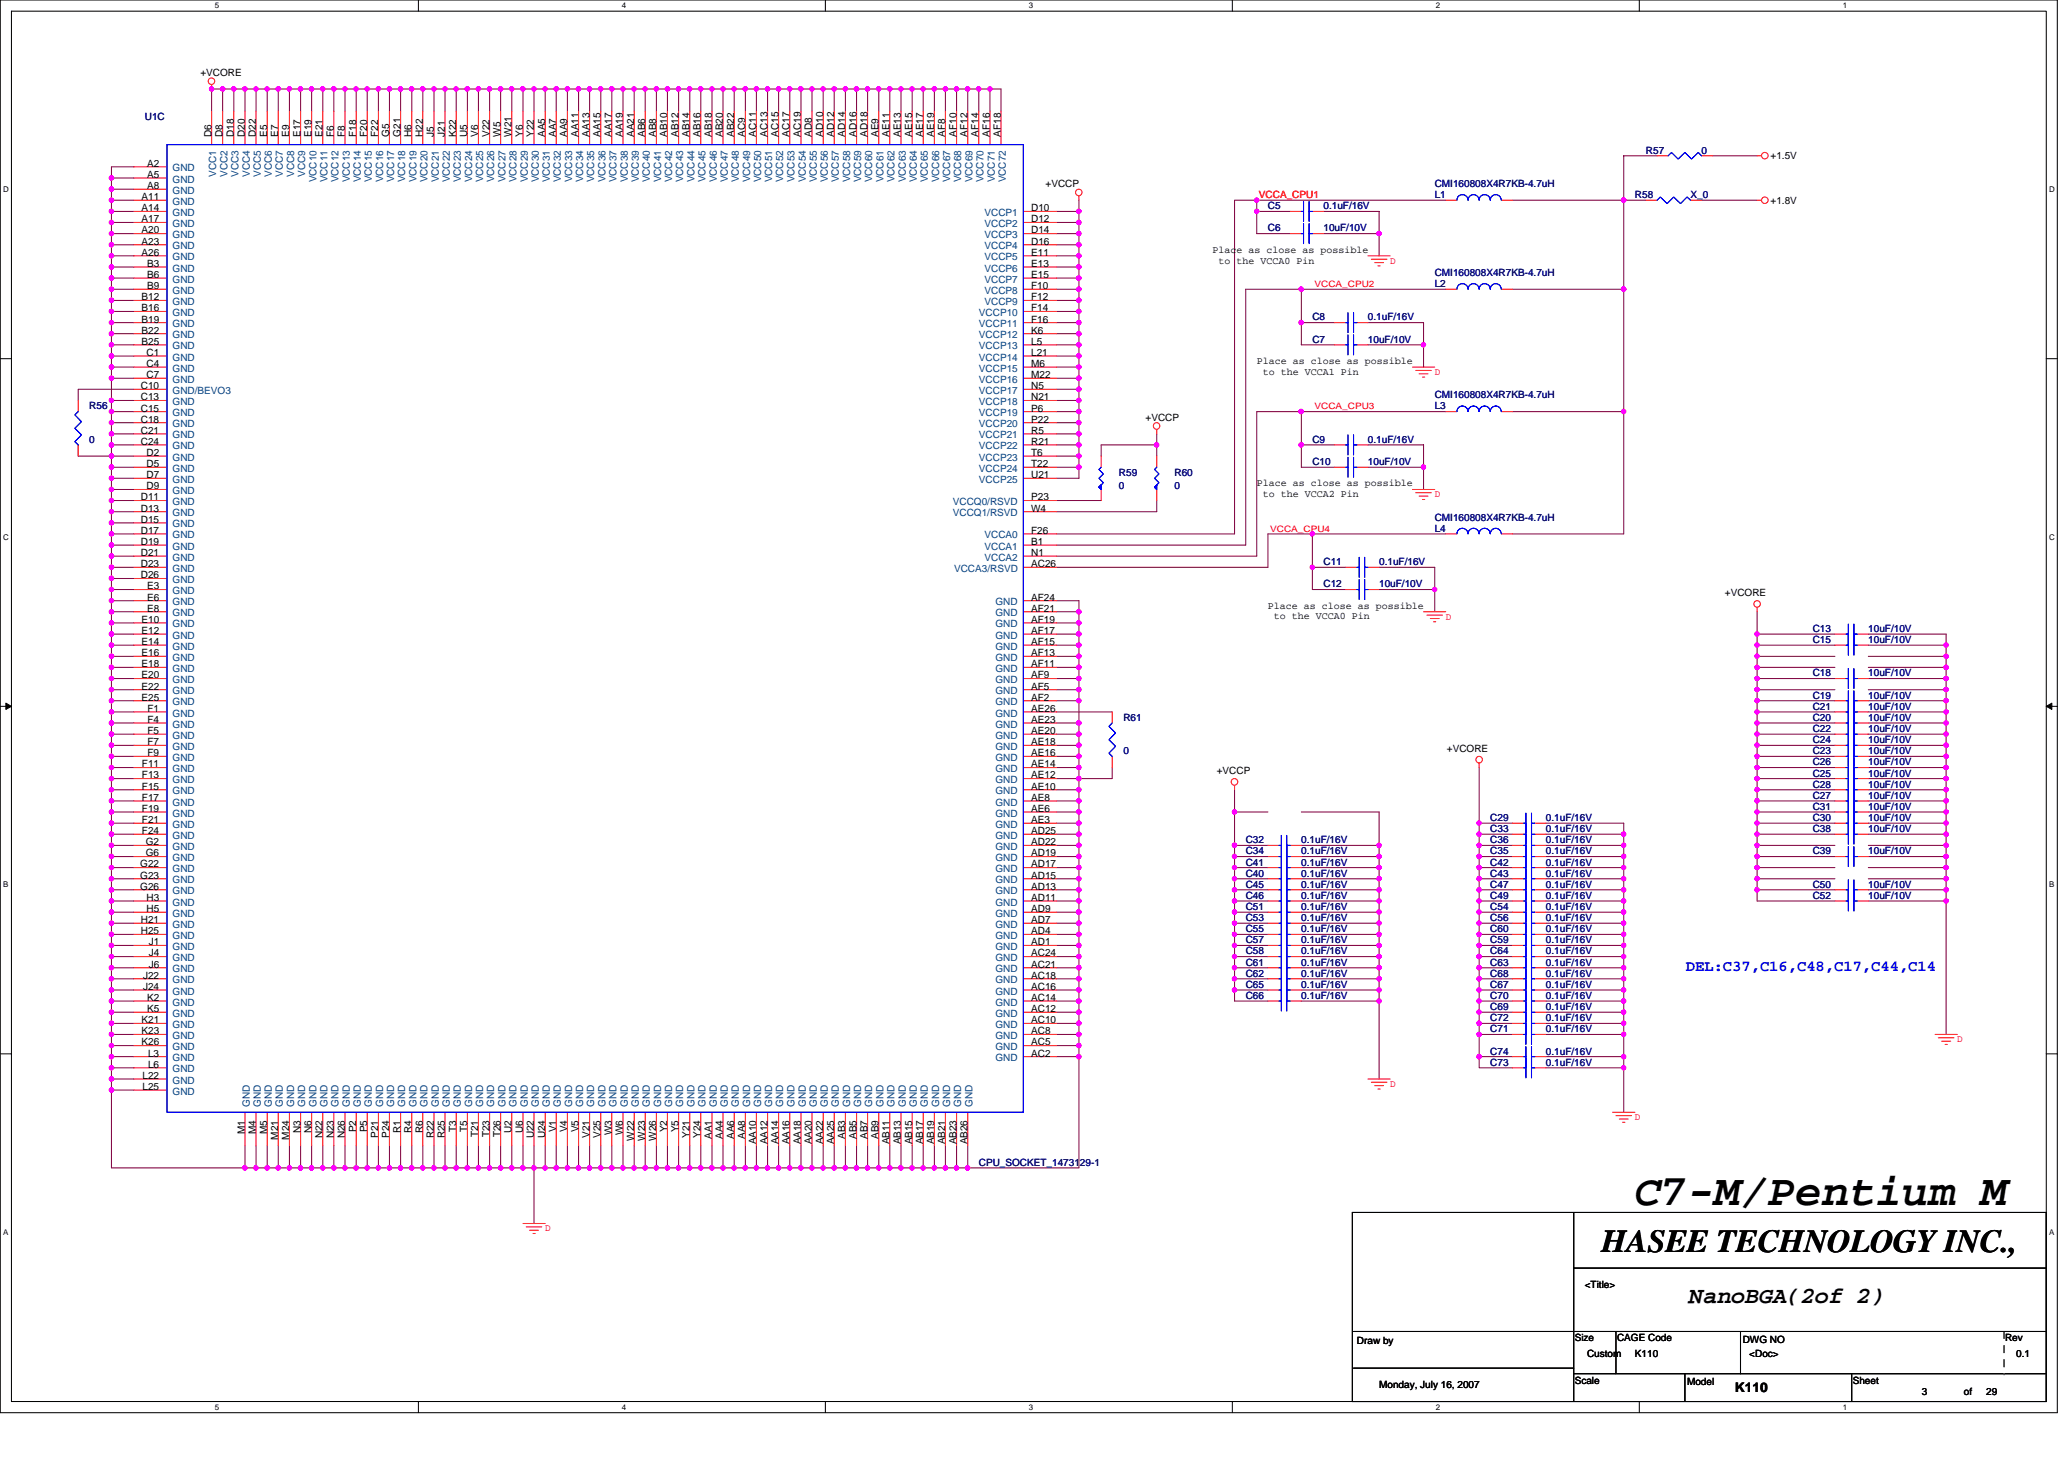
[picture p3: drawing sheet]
<svg xmlns="http://www.w3.org/2000/svg" width="297mm" height="210mm" viewBox="0 0 297 210" stroke-linecap="round" stroke-linejoin="round" font-family="sans-serif">
<defs><g id="words">
<text font-size="6.4" x="235.3" y="173.3">C7-M/Pentium M</text>
<text font-size="4.6" x="230.5" y="180.2">HASEE TECHNOLOGY INC.,</text>
<text font-size="3.3" x="243.1" y="187.5">NanoBGA(2of 2)</text>
<text font-size="2.2" fill="#00f" x="242.6" y="139.7">DEL:C37,C16,C48,C17,C44,C14</text>
<text font-size="1.9" x="249.7" y="200.2">K110</text>
<g font-size="1.4">
<text x="28.8" y="10.9">+VCORE</text>
<text x="21.2" y="24">A2</text>
<text x="30.4" y="19.7" transform="rotate(-90 30.4 19.7)">D6</text>
<text x="32" y="19.7" transform="rotate(-90 32 19.7)">D8</text>
<text x="33.6" y="19.7" transform="rotate(-90 33.6 19.7)">D18</text>
<text x="35.2" y="19.7" transform="rotate(-90 35.2 19.7)">D20</text>
<text x="36.8" y="19.7" transform="rotate(-90 36.8 19.7)">D22</text>
<text x="38.4" y="19.7" transform="rotate(-90 38.4 19.7)">E5</text>
<text x="40" y="19.7" transform="rotate(-90 40 19.7)">E7</text>
<text x="41.6" y="19.7" transform="rotate(-90 41.6 19.7)">E9</text>
<text x="43.2" y="19.7" transform="rotate(-90 43.2 19.7)">E17</text>
<text x="44.8" y="19.7" transform="rotate(-90 44.8 19.7)">E19</text>
<text x="46.4" y="19.7" transform="rotate(-90 46.4 19.7)">E21</text>
<text x="48" y="19.7" transform="rotate(-90 48 19.7)">F6</text>
<text x="49.6" y="19.7" transform="rotate(-90 49.6 19.7)">F8</text>
<text x="51.2" y="19.7" transform="rotate(-90 51.2 19.7)">F18</text>
<text x="52.8" y="19.7" transform="rotate(-90 52.8 19.7)">F20</text>
<text x="54.4" y="19.7" transform="rotate(-90 54.4 19.7)">F22</text>
<text x="56" y="19.7" transform="rotate(-90 56 19.7)">G5</text>
<text x="57.6" y="19.7" transform="rotate(-90 57.6 19.7)">G21</text>
<text x="59.2" y="19.7" transform="rotate(-90 59.2 19.7)">H6</text>
<text x="60.8" y="19.7" transform="rotate(-90 60.8 19.7)">H22</text>
<text x="62.4" y="19.7" transform="rotate(-90 62.4 19.7)">J5</text>
<text x="64" y="19.7" transform="rotate(-90 64 19.7)">J21</text>
<text x="65.6" y="19.7" transform="rotate(-90 65.6 19.7)">K22</text>
<text x="67.2" y="19.7" transform="rotate(-90 67.2 19.7)">U5</text>
<text x="68.8" y="19.7" transform="rotate(-90 68.8 19.7)">V6</text>
<text x="70.4" y="19.7" transform="rotate(-90 70.4 19.7)">V22</text>
<text x="72" y="19.7" transform="rotate(-90 72 19.7)">W5</text>
<text x="73.6" y="19.7" transform="rotate(-90 73.6 19.7)">W21</text>
<text x="75.2" y="19.7" transform="rotate(-90 75.2 19.7)">Y6</text>
<text x="76.8" y="19.7" transform="rotate(-90 76.8 19.7)">Y22</text>
<text x="78.4" y="19.7" transform="rotate(-90 78.4 19.7)">AA5</text>
<text x="80" y="19.7" transform="rotate(-90 80 19.7)">AA7</text>
<text x="81.6" y="19.7" transform="rotate(-90 81.6 19.7)">AA9</text>
<text x="83.2" y="19.7" transform="rotate(-90 83.2 19.7)">AA11</text>
<text x="84.8" y="19.7" transform="rotate(-90 84.8 19.7)">AA13</text>
<text x="86.4" y="19.7" transform="rotate(-90 86.4 19.7)">AA15</text>
<text x="88" y="19.7" transform="rotate(-90 88 19.7)">AA17</text>
<text x="89.6" y="19.7" transform="rotate(-90 89.6 19.7)">AA19</text>
<text x="91.2" y="19.7" transform="rotate(-90 91.2 19.7)">AA21</text>
<text x="92.8" y="19.7" transform="rotate(-90 92.8 19.7)">AB6</text>
<text x="94.4" y="19.7" transform="rotate(-90 94.4 19.7)">AB8</text>
<text x="96" y="19.7" transform="rotate(-90 96 19.7)">AB10</text>
<text x="97.6" y="19.7" transform="rotate(-90 97.6 19.7)">AB12</text>
<text x="99.2" y="19.7" transform="rotate(-90 99.2 19.7)">AB14</text>
<text x="100.8" y="19.7" transform="rotate(-90 100.8 19.7)">AB16</text>
<text x="102.4" y="19.7" transform="rotate(-90 102.4 19.7)">AB18</text>
<text x="104" y="19.7" transform="rotate(-90 104 19.7)">AB20</text>
<text x="105.6" y="19.7" transform="rotate(-90 105.6 19.7)">AB22</text>
<text x="107.2" y="19.7" transform="rotate(-90 107.2 19.7)">AC9</text>
<text x="108.8" y="19.7" transform="rotate(-90 108.8 19.7)">AC11</text>
<text x="110.4" y="19.7" transform="rotate(-90 110.4 19.7)">AC13</text>
<text x="112" y="19.7" transform="rotate(-90 112 19.7)">AC15</text>
<text x="113.6" y="19.7" transform="rotate(-90 113.6 19.7)">AC17</text>
<text x="115.2" y="19.7" transform="rotate(-90 115.2 19.7)">AC19</text>
<text x="116.8" y="19.7" transform="rotate(-90 116.8 19.7)">AD8</text>
<text x="118.4" y="19.7" transform="rotate(-90 118.4 19.7)">AD10</text>
<text x="120" y="19.7" transform="rotate(-90 120 19.7)">AD12</text>
<text x="121.6" y="19.7" transform="rotate(-90 121.6 19.7)">AD14</text>
<text x="123.3" y="19.7" transform="rotate(-90 123.3 19.7)">AD16</text>
<text x="124.8" y="19.7" transform="rotate(-90 124.8 19.7)">AD18</text>
<text x="126.4" y="19.7" transform="rotate(-90 126.4 19.7)">AE9</text>
<text x="128" y="19.7" transform="rotate(-90 128 19.7)">AE11</text>
<text x="129.6" y="19.7" transform="rotate(-90 129.6 19.7)">AE13</text>
<text x="131.3" y="19.7" transform="rotate(-90 131.3 19.7)">AE15</text>
<text x="132.8" y="19.7" transform="rotate(-90 132.8 19.7)">AE17</text>
<text x="134.4" y="19.7" transform="rotate(-90 134.4 19.7)">AE19</text>
<text x="136" y="19.7" transform="rotate(-90 136 19.7)">AF8</text>
<text x="137.6" y="19.7" transform="rotate(-90 137.6 19.7)">AF10</text>
<text x="139.3" y="19.7" transform="rotate(-90 139.3 19.7)">AF12</text>
<text x="140.8" y="19.7" transform="rotate(-90 140.8 19.7)">AF14</text>
<text x="142.4" y="19.7" transform="rotate(-90 142.4 19.7)">AF16</text>
<text x="144" y="19.7" transform="rotate(-90 144 19.7)">AF18</text>
<text x="254.8" y="22.9">+1.5V</text>
<text x="20.4" y="28.8">A11</text>
<text x="21.2" y="27.2">A8</text>
<text x="21.2" y="25.6">A5</text>
<text x="150.5" y="26.9">+VCCP</text>
<text x="254.8" y="29.3">+1.8V</text>
<text x="20.4" y="30.4">A14</text>
<text x="20.4" y="32">A17</text>
<text x="20.4" y="33.6">A20</text>
<text x="20.4" y="35.2">A23</text>
<text x="148.4" y="30.4">D10</text>
<text x="148.4" y="32">D12</text>
<text x="148.4" y="33.6">D14</text>
<text x="148.4" y="35.2">D16</text>
<text x="20.4" y="36.8">A26</text>
<text x="21.2" y="38.4">B3</text>
<text x="21.2" y="40">B6</text>
<text x="21.2" y="41.6">B9</text>
<text x="148.4" y="36.8">E11</text>
<text x="148.4" y="38.4">E13</text>
<text x="148.4" y="40">E15</text>
<text x="148.4" y="41.6">F10</text>
<text x="174.5" y="36.4">Place as close as possible</text>
<text x="175.3" y="37.9">to the VCCA0 Pin</text>
<text x="20.4" y="43.2">B12</text>
<text x="20.4" y="44.8">B16</text>
<text x="20.4" y="46.4">B19</text>
<text x="20.4" y="48">B22</text>
<text x="148.4" y="43.2">F12</text>
<text x="148.4" y="44.8">F14</text>
<text x="148.4" y="46.4">F16</text>
<text x="148.4" y="48">K6</text>
<text x="20.4" y="49.6">B25</text>
<text x="21.1" y="51.2">C1</text>
<text x="21.1" y="52.8">C4</text>
<text x="148.4" y="49.6">L5</text>
<text x="148.4" y="51.2">L21</text>
<text x="148.4" y="52.8">M6</text>
<text x="180.9" y="52.4">Place as close as possible</text>
<text x="181.7" y="53.9">to the VCCA1 Pin</text>
<text x="20.3" y="56">C10</text>
<text x="20.3" y="57.6">C13</text>
<text x="20.3" y="59.2">C15</text>
<text x="21.1" y="54.4">C7</text>
<text x="148.4" y="54.4">M22</text>
<text x="148.4" y="56">N5</text>
<text x="148.4" y="57.6">N21</text>
<text x="148.4" y="59.2">P6</text>
<text x="20.3" y="60.8">C18</text>
<text x="20.3" y="62.4">C21</text>
<text x="20.3" y="64">C24</text>
<text x="21.1" y="65.6">D2</text>
<text x="148.4" y="60.8">P22</text>
<text x="148.4" y="62.4">R5</text>
<text x="148.4" y="64">R21</text>
<text x="148.4" y="65.6">T6</text>
<text x="164.9" y="60.5">+VCCP</text>
<text x="20.3" y="72">D11</text>
<text x="21.1" y="67.2">D5</text>
<text x="21.1" y="68.8">D7</text>
<text x="21.1" y="70.4">D9</text>
<text x="148.4" y="72">P23</text>
<text x="148.4" y="67.2">T22</text>
<text x="148.4" y="68.8">U21</text>
<text x="180.9" y="70">Place as close as possible</text>
<text x="181.7" y="71.5">to the VCCA2 Pin</text>
<text x="20.3" y="73.6">D13</text>
<text x="20.3" y="75.2">D15</text>
<text x="20.3" y="76.8">D17</text>
<text x="148.4" y="76.8">F26</text>
<text x="148.4" y="73.6">W4</text>
<text x="20.3" y="78.4">D19</text>
<text x="20.3" y="80">D21</text>
<text x="20.3" y="81.6">D23</text>
<text x="20.3" y="83.2">D26</text>
<text x="148.4" y="78.4">B1</text>
<text x="148.4" y="80">N1</text>
<text x="148.4" y="81.6">AC26</text>
<text x="20.4" y="89.6">E10</text>
<text x="21.2" y="84.8">E3</text>
<text x="21.2" y="86.4">E6</text>
<text x="21.2" y="88">E8</text>
<text x="148.4" y="89.6">AF19</text>
<text x="148.4" y="88">AF21</text>
<text x="148.4" y="86.4">AF24</text>
<text x="182.5" y="87.6">Place as close as possible</text>
<text x="183.3" y="89.1">to the VCCA0 Pin</text>
<text x="248.2" y="85.8">+VCORE</text>
<text x="20.4" y="91.2">E12</text>
<text x="20.4" y="92.8">E14</text>
<text x="20.4" y="94.4">E16</text>
<text x="20.4" y="96">E18</text>
<text x="148.4" y="91.2">AF17</text>
<text x="148.4" y="92.8">AF15</text>
<text x="148.4" y="94.4">AF13</text>
<text x="148.4" y="96">AF11</text>
<text x="20.4" y="97.6">E20</text>
<text x="20.4" y="99.2">E22</text>
<text x="20.4" y="100.8">E25</text>
<text x="148.4" y="97.6">AF9</text>
<text x="148.4" y="99.2">AF5</text>
<text x="148.4" y="100.8">AF2</text>
<text x="21.2" y="102.4">F1</text>
<text x="21.2" y="104">F4</text>
<text x="21.2" y="105.6">F5</text>
<text x="21.2" y="107.2">F7</text>
<text x="148.4" y="104">AE23</text>
<text x="148.4" y="105.6">AE20</text>
<text x="148.4" y="102.4">AE26</text>
<text x="148.4" y="107.2">AE18</text>
<text x="20.4" y="110.4">F11</text>
<text x="20.4" y="112">F13</text>
<text x="20.4" y="113.6">F15</text>
<text x="21.2" y="108.8">F9</text>
<text x="148.4" y="108.8">AE16</text>
<text x="148.4" y="110.4">AE14</text>
<text x="148.4" y="112">AE12</text>
<text x="148.4" y="113.6">AE10</text>
<text x="175.1" y="111.4">+VCCP</text>
<text x="208.2" y="108.2">+VCORE</text>
<text x="20.4" y="115.2">F17</text>
<text x="20.4" y="116.8">F19</text>
<text x="20.4" y="118.4">F21</text>
<text x="20.4" y="120">F24</text>
<text x="148.4" y="120">AD25</text>
<text x="148.4" y="115.2">AE8</text>
<text x="148.4" y="116.8">AE6</text>
<text x="148.4" y="118.4">AE3</text>
<text x="20.2" y="124.8">G22</text>
<text x="21" y="121.6">G2</text>
<text x="21" y="123.2">G6</text>
<text x="148.4" y="121.6">AD22</text>
<text x="148.4" y="123.2">AD19</text>
<text x="148.4" y="124.8">AD17</text>
<text x="20.2" y="126.4">G23</text>
<text x="20.2" y="128">G26</text>
<text x="21.1" y="129.6">H3</text>
<text x="21.1" y="131.2">H5</text>
<text x="148.4" y="126.4">AD15</text>
<text x="148.4" y="128">AD13</text>
<text x="148.4" y="129.6">AD11</text>
<text x="148.4" y="131.2">AD9</text>
<text x="20.3" y="132.8">H21</text>
<text x="20.3" y="134.4">H25</text>
<text x="21.4" y="136">J1</text>
<text x="21.4" y="137.6">J4</text>
<text x="148.4" y="134.4">AD4</text>
<text x="148.4" y="136">AD1</text>
<text x="148.4" y="137.6">AC24</text>
<text x="148.4" y="132.8">AD7</text>
<text x="20.6" y="140.8">J22</text>
<text x="20.6" y="142.4">J24</text>
<text x="21.2" y="144">K2</text>
<text x="21.4" y="139.2">J6</text>
<text x="148.4" y="139.2">AC21</text>
<text x="148.4" y="140.8">AC18</text>
<text x="148.4" y="142.4">AC16</text>
<text x="148.4" y="144">AC14</text>
<text x="20.4" y="147.2">K21</text>
<text x="20.4" y="148.8">K23</text>
<text x="21.2" y="145.6">K5</text>
<text x="148.4" y="148.8">AC8</text>
<text x="148.4" y="145.6">AC12</text>
<text x="148.4" y="147.2">AC10</text>
<text x="20.4" y="150.4">K26</text>
<text x="20.5" y="155.2">L22</text>
<text x="21.3" y="152">L3</text>
<text x="21.3" y="153.6">L6</text>
<text x="148.4" y="150.4">AC5</text>
<text x="148.4" y="152">AC2</text>
<text x="20.5" y="156.8">L25</text>
<text x="35.2" y="163.2" transform="rotate(-90 35.2 163.2)">M1</text>
<text x="36.8" y="163.2" transform="rotate(-90 36.8 163.2)">M4</text>
<text x="38.4" y="163.2" transform="rotate(-90 38.4 163.2)">M5</text>
<text x="40" y="164" transform="rotate(-90 40 164)">M21</text>
<text x="41.6" y="164" transform="rotate(-90 41.6 164)">M24</text>
<text x="43.2" y="163" transform="rotate(-90 43.2 163)">N3</text>
<text x="44.8" y="163" transform="rotate(-90 44.8 163)">N6</text>
<text x="46.4" y="163.8" transform="rotate(-90 46.4 163.8)">N22</text>
<text x="48" y="163.8" transform="rotate(-90 48 163.8)">N23</text>
<text x="49.6" y="163.8" transform="rotate(-90 49.6 163.8)">N26</text>
<text x="51.2" y="162.9" transform="rotate(-90 51.2 162.9)">P2</text>
<text x="52.8" y="162.9" transform="rotate(-90 52.8 162.9)">P5</text>
<text x="54.4" y="163.7" transform="rotate(-90 54.4 163.7)">P21</text>
<text x="56" y="163.7" transform="rotate(-90 56 163.7)">P24</text>
<text x="57.6" y="163" transform="rotate(-90 57.6 163)">R1</text>
<text x="59.2" y="163" transform="rotate(-90 59.2 163)">R4</text>
<text x="60.8" y="163" transform="rotate(-90 60.8 163)">R6</text>
<text x="62.4" y="163.8" transform="rotate(-90 62.4 163.8)">R22</text>
<text x="64" y="163.8" transform="rotate(-90 64 163.8)">R25</text>
<text x="65.6" y="162.8" transform="rotate(-90 65.6 162.8)">T3</text>
<text x="67.2" y="162.8" transform="rotate(-90 67.2 162.8)">T5</text>
<text x="68.8" y="163.6" transform="rotate(-90 68.8 163.6)">T21</text>
<text x="70.4" y="163.6" transform="rotate(-90 70.4 163.6)">T23</text>
<text x="72" y="163.6" transform="rotate(-90 72 163.6)">T26</text>
<text x="73.6" y="163" transform="rotate(-90 73.6 163)">U2</text>
<text x="75.2" y="163" transform="rotate(-90 75.2 163)">U6</text>
<text x="76.8" y="163.8" transform="rotate(-90 76.8 163.8)">U22</text>
<text x="78.4" y="163.8" transform="rotate(-90 78.4 163.8)">U24</text>
<text x="80" y="162.9" transform="rotate(-90 80 162.9)">V1</text>
<text x="81.6" y="162.9" transform="rotate(-90 81.6 162.9)">V4</text>
<text x="83.2" y="162.9" transform="rotate(-90 83.2 162.9)">V5</text>
<text x="84.8" y="163.7" transform="rotate(-90 84.8 163.7)">V21</text>
<text x="86.4" y="163.7" transform="rotate(-90 86.4 163.7)">V25</text>
<text x="88" y="163.3" transform="rotate(-90 88 163.3)">W3</text>
<text x="89.6" y="163.3" transform="rotate(-90 89.6 163.3)">W6</text>
<text x="91.2" y="164.1" transform="rotate(-90 91.2 164.1)">W22</text>
<text x="92.8" y="164.1" transform="rotate(-90 92.8 164.1)">W23</text>
<text x="94.4" y="164.1" transform="rotate(-90 94.4 164.1)">W26</text>
<text x="96" y="162.9" transform="rotate(-90 96 162.9)">Y2</text>
<text x="97.6" y="162.9" transform="rotate(-90 97.6 162.9)">Y5</text>
<text x="99.2" y="163.7" transform="rotate(-90 99.2 163.7)">Y21</text>
<text x="100.8" y="163.7" transform="rotate(-90 100.8 163.7)">Y24</text>
<text x="102.4" y="163.9" transform="rotate(-90 102.4 163.9)">AA1</text>
<text x="104" y="163.9" transform="rotate(-90 104 163.9)">AA4</text>
<text x="105.6" y="163.9" transform="rotate(-90 105.6 163.9)">AA6</text>
<text x="107.2" y="163.9" transform="rotate(-90 107.2 163.9)">AA8</text>
<text x="108.8" y="164.7" transform="rotate(-90 108.8 164.7)">AA10</text>
<text x="110.4" y="164.7" transform="rotate(-90 110.4 164.7)">AA12</text>
<text x="112" y="164.7" transform="rotate(-90 112 164.7)">AA14</text>
<text x="113.6" y="164.7" transform="rotate(-90 113.6 164.7)">AA16</text>
<text x="115.2" y="164.7" transform="rotate(-90 115.2 164.7)">AA18</text>
<text x="116.8" y="164.7" transform="rotate(-90 116.8 164.7)">AA20</text>
<text x="118.4" y="164.7" transform="rotate(-90 118.4 164.7)">AA22</text>
<text x="120" y="164.7" transform="rotate(-90 120 164.7)">AA25</text>
<text x="121.6" y="163.9" transform="rotate(-90 121.6 163.9)">AB3</text>
<text x="123.3" y="163.9" transform="rotate(-90 123.3 163.9)">AB5</text>
<text x="124.8" y="163.9" transform="rotate(-90 124.8 163.9)">AB7</text>
<text x="126.4" y="163.9" transform="rotate(-90 126.4 163.9)">AB9</text>
<text x="128" y="164.7" transform="rotate(-90 128 164.7)">AB11</text>
<text x="129.6" y="164.7" transform="rotate(-90 129.6 164.7)">AB13</text>
<text x="131.3" y="164.7" transform="rotate(-90 131.3 164.7)">AB15</text>
<text x="132.8" y="164.7" transform="rotate(-90 132.8 164.7)">AB17</text>
<text x="134.4" y="164.7" transform="rotate(-90 134.4 164.7)">AB19</text>
<text x="136" y="164.7" transform="rotate(-90 136 164.7)">AB21</text>
<text x="137.6" y="164.7" transform="rotate(-90 137.6 164.7)">AB23</text>
<text x="139.3" y="164.7" transform="rotate(-90 139.3 164.7)">AB26</text>
<text x="228.1" y="185.3">&lt;Title&gt;</text>
<text x="195.3" y="193.3">Draw by</text>
<text x="226.6" y="193">Size</text>
<text x="228.4" y="195.2">Custom</text>
<text x="232.7" y="193">CAGE Code</text>
<text x="235.3" y="195.2">K110</text>
<text x="250.8" y="193.2">DWG NO</text>
<text x="251.8" y="195.2">&lt;Doc&gt;</text>
<text x="288.6" y="193">Rev</text>
<text x="290.2" y="195.2">0.1</text>
<text x="198.5" y="199.7">Monday, July 16, 2007</text>
<text x="226.6" y="199.1">Scale</text>
<text x="242.8" y="199.2">Model</text>
<text x="266.6" y="199.1">Sheet</text>
<text x="276.6" y="200.7">3</text>
<text x="282.6" y="200.7">of</text>
<text x="285.9" y="200.7">29</text>
</g>
<g font-size="1.4" fill="#000080">
<text x="20.8" y="17.3">U1C</text>
<text x="236.9" y="22.1">R57</text>
<text x="244.9" y="22.1">0</text>
<text x="206.5" y="28.5">L1</text>
<text x="206.5" y="26.9">CMI160808X4R7KB-4.7uH</text>
<text x="235.3" y="28.5">R58</text>
<text x="243.3" y="28.5">X_0</text>
<text x="182.5" y="30.1">C5</text>
<text x="182.5" y="33.3">C6</text>
<text x="190.5" y="30.1">0.1uF/16V</text>
<text x="190.5" y="33.3">10uF/10V</text>
<text x="206.5" y="41.3">L2</text>
<text x="206.5" y="39.7">CMI160808X4R7KB-4.7uH</text>
<text x="188.9" y="46.1">C8</text>
<text x="196.9" y="46.1">0.1uF/16V</text>
<text x="188.9" y="49.3">C7</text>
<text x="196.9" y="49.3">10uF/10V</text>
<text x="12.8" y="58.9">R56</text>
<text x="206.5" y="58.9">L3</text>
<text x="206.5" y="57.3">CMI160808X4R7KB-4.7uH</text>
<text x="12.8" y="63.7">0</text>
<text x="188.9" y="63.7">C9</text>
<text x="196.9" y="63.7">0.1uF/16V</text>
<text x="161" y="68.5">R59</text>
<text x="161" y="70.4">0</text>
<text x="169" y="68.5">R60</text>
<text x="169" y="70.4">0</text>
<text x="188.9" y="66.9">C10</text>
<text x="196.9" y="66.9">10uF/10V</text>
<text x="206.5" y="76.5">L4</text>
<text x="206.5" y="74.9">CMI160808X4R7KB-4.7uH</text>
<text x="190.5" y="81.3">C11</text>
<text x="198.5" y="81.3">0.1uF/16V</text>
<text x="190.5" y="84.5">C12</text>
<text x="198.5" y="84.5">10uF/10V</text>
<text x="260.9" y="90.9">C13</text>
<text x="260.9" y="92.5">C15</text>
<text x="268.9" y="90.9">10uF/10V</text>
<text x="268.9" y="92.5">10uF/10V</text>
<text x="260.9" y="97.3">C18</text>
<text x="260.9" y="100.5">C19</text>
<text x="268.9" y="97.3">10uF/10V</text>
<text x="268.9" y="100.5">10uF/10V</text>
<text x="161.7" y="103.7">R61</text>
<text x="260.9" y="105.3">C22</text>
<text x="260.9" y="106.9">C24</text>
<text x="260.9" y="102.1">C21</text>
<text x="260.9" y="103.7">C20</text>
<text x="268.9" y="105.3">10uF/10V</text>
<text x="268.9" y="106.9">10uF/10V</text>
<text x="268.9" y="102.1">10uF/10V</text>
<text x="268.9" y="103.7">10uF/10V</text>
<text x="161.7" y="108.5">0</text>
<text x="260.9" y="110.1">C26</text>
<text x="260.9" y="108.5">C23</text>
<text x="260.9" y="111.7">C25</text>
<text x="260.9" y="113.3">C28</text>
<text x="268.9" y="110.1">10uF/10V</text>
<text x="268.9" y="108.5">10uF/10V</text>
<text x="268.9" y="111.7">10uF/10V</text>
<text x="268.9" y="113.3">10uF/10V</text>
<text x="214.5" y="118.1">C29</text>
<text x="214.5" y="119.7">C33</text>
<text x="222.5" y="118.1">0.1uF/16V</text>
<text x="222.5" y="119.7">0.1uF/16V</text>
<text x="260.9" y="114.9">C27</text>
<text x="260.9" y="116.5">C31</text>
<text x="260.9" y="119.7">C38</text>
<text x="260.9" y="118.1">C30</text>
<text x="268.9" y="114.9">10uF/10V</text>
<text x="268.9" y="116.5">10uF/10V</text>
<text x="268.9" y="119.7">10uF/10V</text>
<text x="268.9" y="118.1">10uF/10V</text>
<text x="179.3" y="121.3">C32</text>
<text x="179.3" y="122.9">C34</text>
<text x="179.3" y="124.5">C41</text>
<text x="187.3" y="121.3">0.1uF/16V</text>
<text x="187.3" y="122.9">0.1uF/16V</text>
<text x="187.3" y="124.5">0.1uF/16V</text>
<text x="214.5" y="124.5">C42</text>
<text x="214.5" y="121.3">C36</text>
<text x="214.5" y="122.9">C35</text>
<text x="222.5" y="124.5">0.1uF/16V</text>
<text x="222.5" y="121.3">0.1uF/16V</text>
<text x="222.5" y="122.9">0.1uF/16V</text>
<text x="260.9" y="122.9">C39</text>
<text x="268.9" y="122.9">10uF/10V</text>
<text x="179.3" y="126.1">C40</text>
<text x="179.3" y="127.7">C45</text>
<text x="179.3" y="129.3">C46</text>
<text x="179.3" y="130.9">C51</text>
<text x="187.3" y="126.1">0.1uF/16V</text>
<text x="187.3" y="127.7">0.1uF/16V</text>
<text x="187.3" y="129.3">0.1uF/16V</text>
<text x="187.3" y="130.9">0.1uF/16V</text>
<text x="214.5" y="126.1">C43</text>
<text x="214.5" y="127.7">C47</text>
<text x="214.5" y="129.3">C49</text>
<text x="214.5" y="130.9">C54</text>
<text x="222.5" y="126.1">0.1uF/16V</text>
<text x="222.5" y="127.7">0.1uF/16V</text>
<text x="222.5" y="129.3">0.1uF/16V</text>
<text x="222.5" y="130.9">0.1uF/16V</text>
<text x="260.9" y="127.7">C50</text>
<text x="260.9" y="129.3">C52</text>
<text x="268.9" y="127.7">10uF/10V</text>
<text x="268.9" y="129.3">10uF/10V</text>
<text x="179.3" y="137.3">C58</text>
<text x="179.3" y="132.5">C53</text>
<text x="179.3" y="134.1">C55</text>
<text x="179.3" y="135.7">C57</text>
<text x="187.3" y="137.3">0.1uF/16V</text>
<text x="187.3" y="132.5">0.1uF/16V</text>
<text x="187.3" y="134.1">0.1uF/16V</text>
<text x="187.3" y="135.7">0.1uF/16V</text>
<text x="214.5" y="132.5">C56</text>
<text x="214.5" y="134.1">C60</text>
<text x="214.5" y="135.7">C59</text>
<text x="214.5" y="137.3">C64</text>
<text x="222.5" y="132.5">0.1uF/16V</text>
<text x="222.5" y="134.1">0.1uF/16V</text>
<text x="222.5" y="135.7">0.1uF/16V</text>
<text x="222.5" y="137.3">0.1uF/16V</text>
<text x="179.3" y="143.7">C66</text>
<text x="179.3" y="138.9">C61</text>
<text x="179.3" y="140.5">C62</text>
<text x="179.3" y="142.1">C65</text>
<text x="187.3" y="143.7">0.1uF/16V</text>
<text x="187.3" y="138.9">0.1uF/16V</text>
<text x="187.3" y="140.5">0.1uF/16V</text>
<text x="187.3" y="142.1">0.1uF/16V</text>
<text x="214.5" y="138.9">C63</text>
<text x="214.5" y="140.5">C68</text>
<text x="214.5" y="143.7">C70</text>
<text x="214.5" y="142.1">C67</text>
<text x="222.5" y="138.9">0.1uF/16V</text>
<text x="222.5" y="140.5">0.1uF/16V</text>
<text x="222.5" y="143.7">0.1uF/16V</text>
<text x="222.5" y="142.1">0.1uF/16V</text>
<text x="214.5" y="145.3">C69</text>
<text x="214.5" y="146.9">C72</text>
<text x="214.5" y="148.5">C71</text>
<text x="222.5" y="145.3">0.1uF/16V</text>
<text x="222.5" y="146.9">0.1uF/16V</text>
<text x="222.5" y="148.5">0.1uF/16V</text>
<text x="214.5" y="151.7">C74</text>
<text x="214.5" y="153.3">C73</text>
<text x="222.5" y="151.7">0.1uF/16V</text>
<text x="222.5" y="153.3">0.1uF/16V</text>
<text x="140.9" y="167.7">CPU_SOCKET_1473129-1</text>
</g>
<g font-size="1.4" fill="#004080">
<text x="24.8" y="24.7">GND</text>
<text x="24.8" y="27.9">GND</text>
<text x="24.8" y="26.3">GND</text>
<text x="24.8" y="29.5">GND</text>
<text x="31.1" y="25.4" transform="rotate(-90 31.1 25.4)">VCC1</text>
<text x="32.7" y="25.4" transform="rotate(-90 32.7 25.4)">VCC2</text>
<text x="34.3" y="25.4" transform="rotate(-90 34.3 25.4)">VCC3</text>
<text x="35.9" y="25.4" transform="rotate(-90 35.9 25.4)">VCC4</text>
<text x="37.5" y="25.4" transform="rotate(-90 37.5 25.4)">VCC5</text>
<text x="39.1" y="25.4" transform="rotate(-90 39.1 25.4)">VCC6</text>
<text x="40.7" y="25.4" transform="rotate(-90 40.7 25.4)">VCC7</text>
<text x="42.3" y="25.4" transform="rotate(-90 42.3 25.4)">VCC8</text>
<text x="43.9" y="25.4" transform="rotate(-90 43.9 25.4)">VCC9</text>
<text x="45.5" y="26.2" transform="rotate(-90 45.5 26.2)">VCC10</text>
<text x="47.1" y="26.2" transform="rotate(-90 47.1 26.2)">VCC11</text>
<text x="48.7" y="26.2" transform="rotate(-90 48.7 26.2)">VCC12</text>
<text x="50.3" y="26.2" transform="rotate(-90 50.3 26.2)">VCC13</text>
<text x="51.9" y="26.2" transform="rotate(-90 51.9 26.2)">VCC14</text>
<text x="53.5" y="26.2" transform="rotate(-90 53.5 26.2)">VCC15</text>
<text x="55.1" y="26.2" transform="rotate(-90 55.1 26.2)">VCC16</text>
<text x="56.7" y="26.2" transform="rotate(-90 56.7 26.2)">VCC17</text>
<text x="58.3" y="26.2" transform="rotate(-90 58.3 26.2)">VCC18</text>
<text x="59.9" y="26.2" transform="rotate(-90 59.9 26.2)">VCC19</text>
<text x="61.5" y="26.2" transform="rotate(-90 61.5 26.2)">VCC20</text>
<text x="63.1" y="26.2" transform="rotate(-90 63.1 26.2)">VCC21</text>
<text x="64.7" y="26.2" transform="rotate(-90 64.7 26.2)">VCC22</text>
<text x="66.3" y="26.2" transform="rotate(-90 66.3 26.2)">VCC23</text>
<text x="67.9" y="26.2" transform="rotate(-90 67.9 26.2)">VCC24</text>
<text x="69.5" y="26.2" transform="rotate(-90 69.5 26.2)">VCC25</text>
<text x="71.1" y="26.2" transform="rotate(-90 71.1 26.2)">VCC26</text>
<text x="72.7" y="26.2" transform="rotate(-90 72.7 26.2)">VCC27</text>
<text x="74.3" y="26.2" transform="rotate(-90 74.3 26.2)">VCC28</text>
<text x="75.9" y="26.2" transform="rotate(-90 75.9 26.2)">VCC29</text>
<text x="77.5" y="26.2" transform="rotate(-90 77.5 26.2)">VCC30</text>
<text x="79.1" y="26.2" transform="rotate(-90 79.1 26.2)">VCC31</text>
<text x="80.7" y="26.2" transform="rotate(-90 80.7 26.2)">VCC32</text>
<text x="82.3" y="26.2" transform="rotate(-90 82.3 26.2)">VCC33</text>
<text x="83.9" y="26.2" transform="rotate(-90 83.9 26.2)">VCC34</text>
<text x="85.5" y="26.2" transform="rotate(-90 85.5 26.2)">VCC35</text>
<text x="87.1" y="26.2" transform="rotate(-90 87.1 26.2)">VCC36</text>
<text x="88.7" y="26.2" transform="rotate(-90 88.7 26.2)">VCC37</text>
<text x="90.3" y="26.2" transform="rotate(-90 90.3 26.2)">VCC38</text>
<text x="91.9" y="26.2" transform="rotate(-90 91.9 26.2)">VCC39</text>
<text x="93.5" y="26.2" transform="rotate(-90 93.5 26.2)">VCC40</text>
<text x="95.1" y="26.2" transform="rotate(-90 95.1 26.2)">VCC41</text>
<text x="96.7" y="26.2" transform="rotate(-90 96.7 26.2)">VCC42</text>
<text x="98.3" y="26.2" transform="rotate(-90 98.3 26.2)">VCC43</text>
<text x="99.9" y="26.2" transform="rotate(-90 99.9 26.2)">VCC44</text>
<text x="101.5" y="26.2" transform="rotate(-90 101.5 26.2)">VCC45</text>
<text x="103.1" y="26.2" transform="rotate(-90 103.1 26.2)">VCC46</text>
<text x="104.7" y="26.2" transform="rotate(-90 104.7 26.2)">VCC47</text>
<text x="106.3" y="26.2" transform="rotate(-90 106.3 26.2)">VCC48</text>
<text x="107.9" y="26.2" transform="rotate(-90 107.9 26.2)">VCC49</text>
<text x="109.5" y="26.2" transform="rotate(-90 109.5 26.2)">VCC50</text>
<text x="111.1" y="26.2" transform="rotate(-90 111.1 26.2)">VCC51</text>
<text x="112.7" y="26.2" transform="rotate(-90 112.7 26.2)">VCC52</text>
<text x="114.3" y="26.2" transform="rotate(-90 114.3 26.2)">VCC53</text>
<text x="115.9" y="26.2" transform="rotate(-90 115.9 26.2)">VCC54</text>
<text x="117.5" y="26.2" transform="rotate(-90 117.5 26.2)">VCC55</text>
<text x="119.1" y="26.2" transform="rotate(-90 119.1 26.2)">VCC56</text>
<text x="120.7" y="26.2" transform="rotate(-90 120.7 26.2)">VCC57</text>
<text x="122.3" y="26.2" transform="rotate(-90 122.3 26.2)">VCC58</text>
<text x="123.9" y="26.2" transform="rotate(-90 123.9 26.2)">VCC59</text>
<text x="125.5" y="26.2" transform="rotate(-90 125.5 26.2)">VCC60</text>
<text x="127.1" y="26.2" transform="rotate(-90 127.1 26.2)">VCC61</text>
<text x="128.7" y="26.2" transform="rotate(-90 128.7 26.2)">VCC62</text>
<text x="130.3" y="26.2" transform="rotate(-90 130.3 26.2)">VCC63</text>
<text x="131.9" y="26.2" transform="rotate(-90 131.9 26.2)">VCC64</text>
<text x="133.5" y="26.2" transform="rotate(-90 133.5 26.2)">VCC65</text>
<text x="135.1" y="26.2" transform="rotate(-90 135.1 26.2)">VCC66</text>
<text x="136.7" y="26.2" transform="rotate(-90 136.7 26.2)">VCC67</text>
<text x="138.3" y="26.2" transform="rotate(-90 138.3 26.2)">VCC68</text>
<text x="140" y="26.2" transform="rotate(-90 140 26.2)">VCC69</text>
<text x="141.5" y="26.2" transform="rotate(-90 141.5 26.2)">VCC70</text>
<text x="143.1" y="26.2" transform="rotate(-90 143.1 26.2)">VCC71</text>
<text x="144.7" y="26.2" transform="rotate(-90 144.7 26.2)">VCC72</text>
<text x="24.8" y="31.1">GND</text>
<text x="24.8" y="32.7">GND</text>
<text x="24.8" y="34.3">GND</text>
<text x="24.8" y="35.9">GND</text>
<text x="141.7" y="31.1">VCCP1</text>
<text x="141.7" y="32.7">VCCP2</text>
<text x="141.7" y="34.3">VCCP3</text>
<text x="141.7" y="35.9">VCCP4</text>
<text x="24.8" y="37.5">GND</text>
<text x="24.8" y="39.1">GND</text>
<text x="24.8" y="40.7">GND</text>
<text x="141.7" y="37.5">VCCP5</text>
<text x="141.7" y="39.1">VCCP6</text>
<text x="141.7" y="40.7">VCCP7</text>
<text x="24.8" y="42.3">GND</text>
<text x="24.8" y="43.9">GND</text>
<text x="24.8" y="45.5">GND</text>
<text x="24.8" y="47.1">GND</text>
<text x="140.9" y="45.5">VCCP10</text>
<text x="140.9" y="47.1">VCCP11</text>
<text x="141.7" y="42.3">VCCP8</text>
<text x="141.7" y="43.9">VCCP9</text>
<text x="24.8" y="48.7">GND</text>
<text x="24.8" y="50.3">GND</text>
<text x="24.8" y="51.9">GND</text>
<text x="24.8" y="53.5">GND</text>
<text x="140.9" y="48.7">VCCP12</text>
<text x="140.9" y="50.3">VCCP13</text>
<text x="140.9" y="51.9">VCCP14</text>
<text x="140.9" y="53.5">VCCP15</text>
<text x="24.8" y="55.1">GND</text>
<text x="24.8" y="56.7">GND/BEVO3</text>
<text x="24.8" y="58.3">GND</text>
<text x="24.8" y="59.9">GND</text>
<text x="140.9" y="55.1">VCCP16</text>
<text x="140.9" y="56.7">VCCP17</text>
<text x="140.9" y="58.3">VCCP18</text>
<text x="140.9" y="59.9">VCCP19</text>
<text x="24.8" y="61.5">GND</text>
<text x="24.8" y="63.1">GND</text>
<text x="24.8" y="64.7">GND</text>
<text x="140.9" y="61.5">VCCP20</text>
<text x="140.9" y="63.1">VCCP21</text>
<text x="140.9" y="64.7">VCCP22</text>
<text x="24.8" y="66.3">GND</text>
<text x="24.8" y="67.9">GND</text>
<text x="24.8" y="69.5">GND</text>
<text x="24.8" y="71.1">GND</text>
<text x="140.9" y="66.3">VCCP23</text>
<text x="140.9" y="67.9">VCCP24</text>
<text x="140.9" y="69.5">VCCP25</text>
<text x="24.8" y="72.7">GND</text>
<text x="24.8" y="74.3">GND</text>
<text x="24.8" y="75.9">GND</text>
<text x="24.8" y="77.5">GND</text>
<text x="137.1" y="72.7">VCCQ0/RSVD</text>
<text x="137.1" y="74.3">VCCQ1/RSVD</text>
<text x="141.7" y="77.5">VCCA0</text>
<text x="24.8" y="79.1">GND</text>
<text x="24.8" y="80.7">GND</text>
<text x="24.8" y="82.3">GND</text>
<text x="24.8" y="83.9">GND</text>
<text x="137.3" y="82.3">VCCA3/RSVD</text>
<text x="141.7" y="79.1">VCCA1</text>
<text x="141.7" y="80.7">VCCA2</text>
<text x="24.8" y="85.5">GND</text>
<text x="24.8" y="87.1">GND</text>
<text x="24.8" y="88.7">GND</text>
<text x="143.3" y="88.7">GND</text>
<text x="143.3" y="87.1">GND</text>
<text x="24.8" y="90.3">GND</text>
<text x="24.8" y="91.9">GND</text>
<text x="24.8" y="93.5">GND</text>
<text x="24.8" y="95.1">GND</text>
<text x="143.3" y="90.3">GND</text>
<text x="143.3" y="91.9">GND</text>
<text x="143.3" y="93.5">GND</text>
<text x="143.3" y="95.1">GND</text>
<text x="24.8" y="96.7">GND</text>
<text x="24.8" y="98.3">GND</text>
<text x="24.8" y="99.9">GND</text>
<text x="24.8" y="101.5">GND</text>
<text x="143.3" y="96.7">GND</text>
<text x="143.3" y="98.3">GND</text>
<text x="143.3" y="99.9">GND</text>
<text x="143.3" y="101.5">GND</text>
<text x="24.8" y="103.1">GND</text>
<text x="24.8" y="104.7">GND</text>
<text x="24.8" y="106.3">GND</text>
<text x="24.8" y="107.9">GND</text>
<text x="143.3" y="104.7">GND</text>
<text x="143.3" y="106.3">GND</text>
<text x="143.3" y="103.1">GND</text>
<text x="143.3" y="107.9">GND</text>
<text x="24.8" y="109.5">GND</text>
<text x="24.8" y="111.1">GND</text>
<text x="24.8" y="112.7">GND</text>
<text x="143.3" y="109.5">GND</text>
<text x="143.3" y="111.1">GND</text>
<text x="143.3" y="112.7">GND</text>
<text x="24.8" y="114.3">GND</text>
<text x="24.8" y="115.9">GND</text>
<text x="24.8" y="117.5">GND</text>
<text x="24.8" y="119.1">GND</text>
<text x="143.3" y="114.3">GND</text>
<text x="143.3" y="115.9">GND</text>
<text x="143.3" y="117.5">GND</text>
<text x="143.3" y="119.1">GND</text>
<text x="24.8" y="120.7">GND</text>
<text x="24.8" y="122.3">GND</text>
<text x="24.8" y="123.9">GND</text>
<text x="24.8" y="125.5">GND</text>
<text x="143.3" y="120.7">GND</text>
<text x="143.3" y="122.3">GND</text>
<text x="143.3" y="123.9">GND</text>
<text x="143.3" y="125.5">GND</text>
<text x="24.8" y="127.1">GND</text>
<text x="24.8" y="128.7">GND</text>
<text x="24.8" y="130.3">GND</text>
<text x="24.8" y="131.9">GND</text>
<text x="143.3" y="127.1">GND</text>
<text x="143.3" y="128.7">GND</text>
<text x="143.3" y="130.3">GND</text>
<text x="143.3" y="131.9">GND</text>
<text x="24.8" y="133.5">GND</text>
<text x="24.8" y="135.1">GND</text>
<text x="24.8" y="136.7">GND</text>
<text x="143.3" y="135.1">GND</text>
<text x="143.3" y="136.7">GND</text>
<text x="143.3" y="133.5">GND</text>
<text x="24.8" y="138.3">GND</text>
<text x="24.8" y="139.9">GND</text>
<text x="24.8" y="141.5">GND</text>
<text x="24.8" y="143.1">GND</text>
<text x="143.3" y="138.3">GND</text>
<text x="143.3" y="139.9">GND</text>
<text x="143.3" y="141.5">GND</text>
<text x="143.3" y="143.1">GND</text>
<text x="24.8" y="144.7">GND</text>
<text x="24.8" y="146.3">GND</text>
<text x="24.8" y="147.9">GND</text>
<text x="24.8" y="149.5">GND</text>
<text x="143.3" y="149.5">GND</text>
<text x="143.3" y="144.7">GND</text>
<text x="143.3" y="146.3">GND</text>
<text x="143.3" y="147.9">GND</text>
<text x="24.8" y="152.7">GND</text>
<text x="24.8" y="154.3">GND</text>
<text x="24.8" y="155.9">GND</text>
<text x="24.8" y="151.1">GND</text>
<text x="143.3" y="151.1">GND</text>
<text x="143.3" y="152.7">GND</text>
<text x="24.8" y="157.5">GND</text>
<text x="35.9" y="159.2" transform="rotate(-90 35.9 159.2)">GND</text>
<text x="37.5" y="159.2" transform="rotate(-90 37.5 159.2)">GND</text>
<text x="39.1" y="159.2" transform="rotate(-90 39.1 159.2)">GND</text>
<text x="40.7" y="159.2" transform="rotate(-90 40.7 159.2)">GND</text>
<text x="42.3" y="159.2" transform="rotate(-90 42.3 159.2)">GND</text>
<text x="43.9" y="159.2" transform="rotate(-90 43.9 159.2)">GND</text>
<text x="45.5" y="159.2" transform="rotate(-90 45.5 159.2)">GND</text>
<text x="47.1" y="159.2" transform="rotate(-90 47.1 159.2)">GND</text>
<text x="48.7" y="159.2" transform="rotate(-90 48.7 159.2)">GND</text>
<text x="50.3" y="159.2" transform="rotate(-90 50.3 159.2)">GND</text>
<text x="51.9" y="159.2" transform="rotate(-90 51.9 159.2)">GND</text>
<text x="53.5" y="159.2" transform="rotate(-90 53.5 159.2)">GND</text>
<text x="55.1" y="159.2" transform="rotate(-90 55.1 159.2)">GND</text>
<text x="56.7" y="159.2" transform="rotate(-90 56.7 159.2)">GND</text>
<text x="58.3" y="159.2" transform="rotate(-90 58.3 159.2)">GND</text>
<text x="59.9" y="159.2" transform="rotate(-90 59.9 159.2)">GND</text>
<text x="61.5" y="159.2" transform="rotate(-90 61.5 159.2)">GND</text>
<text x="63.1" y="159.2" transform="rotate(-90 63.1 159.2)">GND</text>
<text x="64.7" y="159.2" transform="rotate(-90 64.7 159.2)">GND</text>
<text x="66.3" y="159.2" transform="rotate(-90 66.3 159.2)">GND</text>
<text x="67.9" y="159.2" transform="rotate(-90 67.9 159.2)">GND</text>
<text x="69.5" y="159.2" transform="rotate(-90 69.5 159.2)">GND</text>
<text x="71.1" y="159.2" transform="rotate(-90 71.1 159.2)">GND</text>
<text x="72.7" y="159.2" transform="rotate(-90 72.7 159.2)">GND</text>
<text x="74.3" y="159.2" transform="rotate(-90 74.3 159.2)">GND</text>
<text x="75.9" y="159.2" transform="rotate(-90 75.9 159.2)">GND</text>
<text x="77.5" y="159.2" transform="rotate(-90 77.5 159.2)">GND</text>
<text x="79.1" y="159.2" transform="rotate(-90 79.1 159.2)">GND</text>
<text x="80.7" y="159.2" transform="rotate(-90 80.7 159.2)">GND</text>
<text x="82.3" y="159.2" transform="rotate(-90 82.3 159.2)">GND</text>
<text x="83.9" y="159.2" transform="rotate(-90 83.9 159.2)">GND</text>
<text x="85.5" y="159.2" transform="rotate(-90 85.5 159.2)">GND</text>
<text x="87.1" y="159.2" transform="rotate(-90 87.1 159.2)">GND</text>
<text x="88.7" y="159.2" transform="rotate(-90 88.7 159.2)">GND</text>
<text x="90.3" y="159.2" transform="rotate(-90 90.3 159.2)">GND</text>
<text x="91.9" y="159.2" transform="rotate(-90 91.9 159.2)">GND</text>
<text x="93.5" y="159.2" transform="rotate(-90 93.5 159.2)">GND</text>
<text x="95.1" y="159.2" transform="rotate(-90 95.1 159.2)">GND</text>
<text x="96.7" y="159.2" transform="rotate(-90 96.7 159.2)">GND</text>
<text x="98.3" y="159.2" transform="rotate(-90 98.3 159.2)">GND</text>
<text x="99.9" y="159.2" transform="rotate(-90 99.9 159.2)">GND</text>
<text x="101.5" y="159.2" transform="rotate(-90 101.5 159.2)">GND</text>
<text x="103.1" y="159.2" transform="rotate(-90 103.1 159.2)">GND</text>
<text x="104.7" y="159.2" transform="rotate(-90 104.7 159.2)">GND</text>
<text x="106.3" y="159.2" transform="rotate(-90 106.3 159.2)">GND</text>
<text x="107.9" y="159.2" transform="rotate(-90 107.9 159.2)">GND</text>
<text x="109.5" y="159.2" transform="rotate(-90 109.5 159.2)">GND</text>
<text x="111.1" y="159.2" transform="rotate(-90 111.1 159.2)">GND</text>
<text x="112.7" y="159.2" transform="rotate(-90 112.7 159.2)">GND</text>
<text x="114.3" y="159.2" transform="rotate(-90 114.3 159.2)">GND</text>
<text x="115.9" y="159.2" transform="rotate(-90 115.9 159.2)">GND</text>
<text x="117.5" y="159.2" transform="rotate(-90 117.5 159.2)">GND</text>
<text x="119.1" y="159.2" transform="rotate(-90 119.1 159.2)">GND</text>
<text x="120.7" y="159.2" transform="rotate(-90 120.7 159.2)">GND</text>
<text x="122.3" y="159.2" transform="rotate(-90 122.3 159.2)">GND</text>
<text x="123.9" y="159.2" transform="rotate(-90 123.9 159.2)">GND</text>
<text x="125.5" y="159.2" transform="rotate(-90 125.5 159.2)">GND</text>
<text x="127.1" y="159.2" transform="rotate(-90 127.1 159.2)">GND</text>
<text x="128.7" y="159.2" transform="rotate(-90 128.7 159.2)">GND</text>
<text x="130.3" y="159.2" transform="rotate(-90 130.3 159.2)">GND</text>
<text x="131.9" y="159.2" transform="rotate(-90 131.9 159.2)">GND</text>
<text x="133.5" y="159.2" transform="rotate(-90 133.5 159.2)">GND</text>
<text x="135.1" y="159.2" transform="rotate(-90 135.1 159.2)">GND</text>
<text x="136.7" y="159.2" transform="rotate(-90 136.7 159.2)">GND</text>
<text x="138.3" y="159.2" transform="rotate(-90 138.3 159.2)">GND</text>
<text x="140" y="159.2" transform="rotate(-90 140 159.2)">GND</text>
</g>
<g font-size="1.4" fill="#f00">
<text x="181.2" y="28.5">VCCA_CPU1</text>
<text x="200.1" y="38">D</text>
<text x="206.5" y="54">D</text>
<text x="206.5" y="71.6">D</text>
<text x="208.1" y="89.2">D</text>
<text x="281.7" y="150">D</text>
<text x="200.1" y="156.4">D</text>
<text x="235.3" y="161.2">D</text>
<text x="78.5" y="177.2">D</text>
</g>
<g font-size="1.3" fill="#f00">
<text x="189.2" y="41.3">VCCA_CPU2</text>
<text x="189.2" y="58.9">VCCA_CPU3</text>
<text x="182.8" y="76.5">VCCA_CPU4</text>
</g>
<g font-size="1.1">
<text x="30.9" y="1.2">5</text>
<text x="89.5" y="1.2">4</text>
<text x="148.1" y="1.2">3</text>
<text x="206.6" y="1.2">2</text>
<text x="265.2" y="1.2">1</text>
<text x=".4" y="27.6">D</text>
<text x="294.9" y="27.6">D</text>
<text x=".4" y="77.6">C</text>
<text x="294.9" y="77.6">C</text>
<text x=".4" y="127.6">B</text>
<text x="294.9" y="127.6">B</text>
<text x=".4" y="177.6">A</text>
<text x="294.9" y="177.6">A</text>
<text x="30.9" y="202.8">5</text>
<text x="89.5" y="202.8">4</text>
<text x="148.1" y="202.8">3</text>
<text x="206.6" y="202.8">2</text>
<text x="265.2" y="202.8">1</text>
</g>
</g></defs>
<path d="M0 0h296.1v203.2h-296.1zM1.6 1.6h292.9v200h-292.9z" fill="none" stroke="#000" stroke-width=".15"/>
<g fill="#fff">
<path d="M30.9 .2h.6v1.2h-.6z"/>
<path d="M30.9 201.8h.6v1.3h-.6z"/>
</g>
<path d="M60.2 0v1.6M60.2 201.6v1.6" fill="none" stroke="#000" stroke-width=".15"/>
<g fill="#fff">
<path d="M89.5 .2h.6v1.2h-.6z"/>
<path d="M89.5 201.8h.6v1.3h-.6z"/>
</g>
<path d="M118.8 0v1.6M118.8 201.6v1.6" fill="none" stroke="#000" stroke-width=".15"/>
<g fill="#fff">
<path d="M148.1 .2h.6v1.2h-.6z"/>
<path d="M148.1 201.8h.6v1.3h-.6z"/>
</g>
<path d="M177.4 0v1.6M177.4 201.6v1.6" fill="none" stroke="#000" stroke-width=".15"/>
<g fill="#fff">
<path d="M206.6 .2h.6v1.2h-.6z"/>
<path d="M206.6 201.8h.6v1.3h-.6z"/>
</g>
<path d="M235.9 0v1.6M235.9 201.6v1.6" fill="none" stroke="#000" stroke-width=".15"/>
<g fill="#fff">
<path d="M265.2 .2h.6v1.2h-.6z"/>
<path d="M265.2 201.8h.6v1.3h-.6z"/>
<path d="M.4 26.6h.8v1.3h-.8z"/>
<path d="M294.9 26.6h.8v1.3h-.8z"/>
<path d="M.4 76.6h.8v1.3h-.8z"/>
<path d="M294.9 76.6h.8v1.3h-.8z"/>
</g>
<path d="M0 51.6h1.6M294.5 51.6h1.6" fill="none" stroke="#000" stroke-width=".15"/>
<g fill="#fff">
<path d="M.4 126.6h.8v1.3h-.8z"/>
<path d="M294.9 126.6h.7v1.3h-.7z"/>
</g>
<path d="M0 101.6h1.6M294.5 101.6h1.6" fill="none" stroke="#000" stroke-width=".15"/>
<path d="M.8 101.2l.8 .4-.8 .5zM294.5 101.6l.8-.4v.9z" fill="#000" stroke="#000" stroke-width=".14"/>
<g fill="#fff">
<path d="M.4 176.6h.8v1.3h-.8z"/>
<path d="M294.9 176.6h.7v1.3h-.7z"/>
</g>
<path d="M0 151.6h1.6M294.5 151.6h1.6M194.6 174.4h99.9v27.2h-99.9zM226.5 174.4v27.2M194.8 196.8h31.7M194.8 191.6h99.7M226.5 197.6h68M226.5 182.4h68M232.6 191.6v6M242.5 197.6v4M250.5 191.6v6M266.5 197.6v4" fill="none" stroke="#000" stroke-width=".15"/>
<g fill="none" stroke="#800040" stroke-width=".15">
<path d="M30.5 16v-3.2h113.6v3.2M32 12.8v3.2M33.7 12.8v3.2M35.3 12.8v3.2M36.8 12.8v3.2M38.5 12.8v3.2M40 12.8v3.2M41.7 12.8v3.2M43.3 12.8v3.2M44.8 12.8v3.2M46.5 12.8v3.2M48 12.8v3.2"/>
<path d="M49.7 12.8v3.2M51.3 12.8v3.2M52.8 12.8v3.2M54.5 12.8v3.2M56 12.8v3.2M57.7 12.8v3.2M59.3 12.8v3.2M60.9 12.8v3.2M62.5 12.8v3.2M64 12.8v3.2M65.7 12.8v3.2M67.3 12.8v3.2"/>
<path d="M68.9 12.8v3.2M70.5 12.8v3.2M72 12.8v3.2M73.7 12.8v3.2M75.3 12.8v3.2M76.9 12.8v3.2M78.5 12.8v3.2M80 12.8v3.2M81.7 12.8v3.2M83.3 12.8v3.2M84.9 12.8v3.2M86.5 12.8v3.2"/>
<path d="M88.1 12.8v3.2M89.7 12.8v3.2M91.3 12.8v3.2M92.9 12.8v3.2M94.5 12.8v3.2M96.1 12.8v3.2M97.7 12.8v3.2M99.3 12.8v3.2M100.9 12.8v3.2M102.5 12.8v3.2M104.1 12.8v3.2M105.7 12.8v3.2"/>
<path d="M107.3 12.8v3.2M108.9 12.8v3.2M110.5 12.8v3.2M112.1 12.8v3.2M113.7 12.8v3.2M115.3 12.8v3.2M116.9 12.8v3.2M118.5 12.8v3.2M120.1 12.8v3.2M121.7 12.8v3.2M123.3 12.8v3.2M124.9 12.8v3.2"/>
<path d="M126.5 12.8v3.2M128.1 12.8v3.2M129.7 12.8v3.2M131.3 12.8v3.2M132.9 12.8v3.2M134.5 12.8v3.2M136.1 12.8v3.2M137.7 12.8v3.2M139.3 12.8v3.2M140.9 12.8v3.2M142.5 12.8v3.2M16 25.6h3.3"/>
<path d="M16 38.4h3.3M16 27.2h3.3M16 28.8h3.3M16 30.4h3.3M16 32h3.3M16 33.6h3.3M16 35.2h3.3M16 36.8h3.3M19.3 24h-3.3v144h139.3v-81.6h-3.2M152.1 38.4h3.2M152.1 30.4h3.2M152.1 32h3.2"/>
<path d="M152.1 33.6h3.2M152.1 35.2h3.2M152.1 36.8h3.2M155.3 28.8v40h-3.2M180.9 30.4v-1.6h-3.2v48h-25.6M180.9 28.8h27.2M180.9 30.4h4.8M180.9 30.4v3.2h4.8M190.5 30.4h8v6.4M190.5 33.6h8M217.7 28.8h19.2M238.5 22.4h-4.8v54.4h-16"/>
<path d="M244.9 28.8h8M246.5 22.4h6.4M16 49.6h3.3M16 40h3.3M16 41.6h3.3M16 59.2h3.3M16 51.2h3.3M16 43.2h3.3M16 52.8h3.3M16 44.8h3.3M16 54.4h3.3M16 46.4h3.3"/>
<path d="M16 48h3.3M16 57.6h3.3M19.3 56h-8v1.6M152.1 49.6h3.2M152.1 40h3.2M152.1 41.6h3.2M152.1 59.2h3.2M152.1 51.2h3.2M152.1 56h3.2M152.1 43.2h3.2M152.1 52.8h3.2M152.1 44.8h3.2"/>
<path d="M152.1 54.4h3.2M152.1 46.4h3.2M152.1 48h3.2M152.1 57.6h3.2M187.3 46.4v-4.8h-8v36.8h-27.2M187.3 46.4v3.2h4.8M187.3 41.6h20.8M187.3 59.2h20.8M187.3 46.4h4.8M196.9 49.6h8M196.9 46.4h8v6.4M217.7 41.6h16"/>
<path d="M217.7 59.2h16M11.3 64v1.6h8M16 73.6h3.3M16 75.2h3.3M16 76.8h3.3M16 78.4h3.3M16 60.8h3.3M16 62.4h3.3M16 64h3.3M16 67.2h3.3M16 68.8h3.3M16 70.4h3.3"/>
<path d="M16 72h3.3M152.1 65.6h3.2M152.1 60.8h3.2M152.1 62.4h3.2M152.1 64h3.2M152.1 67.2h3.2M152.1 72h6.4M166.5 72v1.6h-14.4M166.5 62.4v3.2M166.5 64h-8v1.6M187.3 64v-4.8h-6.4v20.8h-28.8M187.3 64h4.8"/>
<path d="M187.3 64v3.2h4.8M188.9 76.8h19.2M196.9 64h8v6.4M196.9 67.2h8M16 99.2h3.3M16 81.6h3.3M16 80h3.3M16 88h3.3M16 83.2h3.3M16 89.6h3.3M16 84.8h3.3M16 91.2h3.3"/>
<path d="M16 92.8h3.3M16 86.4h3.3M16 94.4h3.3M16 96h3.3M16 97.6h3.3M152.1 81.6h30.4v-4.8h6.4v4.8M152.1 99.2h3.2M152.1 88h3.2M152.1 89.6h3.2M152.1 91.2h3.2M152.1 92.8h3.2M152.1 94.4h3.2"/>
<path d="M152.1 96h3.2M152.1 97.6h3.2M188.9 81.6h4.8M188.9 81.6v3.2h4.8M198.5 81.6h8v6.4M198.5 84.8h8M252.9 88v41.6h11.2M252.9 99.2h11.2M252.9 91.2h11.2M252.9 92.8h11.2M252.9 94.4h11.2M252.9 96h11.2"/>
<path d="M252.9 97.6h11.2M268.9 99.2h11.2M268.9 91.2h11.2v57.6M268.9 92.8h11.2M268.9 94.4h11.2M268.9 96h11.2M268.9 97.6h11.2M16 105.6h3.3M16 102.4h3.3M16 107.2h3.3M16 100.8h3.3M16 108.8h3.3"/>
<path d="M16 110.4h3.3M16 104h3.3M16 112h3.3M16 113.6h3.3M16 115.2h3.3M16 116.8h3.3M16 118.4h3.3M152.1 105.6h3.2M152.1 102.4h8M152.1 107.2h3.2M152.1 100.8h3.2M152.1 108.8h3.2"/>
<path d="M152.1 110.4h3.2M152.1 104h3.2M152.1 113.6h3.2M152.1 115.2h3.2M152.1 116.8h3.2M152.1 118.4h3.2M160.1 110.4v1.6h-8M177.7 113.6v11.2M177.7 116.8h4.8M187.3 116.8h11.2v38.4M212.9 118.4h4.8M212.9 110.4v9.6"/>
<path d="M222.5 118.4h11.2v41.6M252.9 105.6h11.2M252.9 102.4h11.2M252.9 107.2h11.2M252.9 100.8h11.2M252.9 108.8h11.2M252.9 110.4h11.2M252.9 104h11.2M252.9 112h11.2M252.9 113.6h11.2M252.9 115.2h11.2M252.9 116.8h11.2"/>
<path d="M252.9 118.4h11.2M268.9 105.6h11.2M268.9 102.4h11.2M268.9 107.2h11.2M268.9 100.8h11.2M268.9 108.8h11.2M268.9 110.4h11.2M268.9 104h11.2M268.9 112h11.2M268.9 113.6h11.2M268.9 115.2h11.2M268.9 116.8h11.2"/>
<path d="M268.9 118.4h11.2M16 129.6h3.3M16 123.2h3.3M16 131.2h3.3M16 124.8h3.3M16 132.8h3.3M16 126.4h3.3M16 134.4h3.3M16 128h3.3M16 136h3.3M16 137.6h3.3M16 139.2h3.3"/>
<path d="M16 120h3.3M16 121.6h3.3M152.1 129.6h3.2M152.1 123.2h3.2M152.1 131.2h3.2M152.1 124.8h3.2M152.1 132.8h3.2M152.1 126.4h3.2M152.1 134.4h3.2M152.1 128h3.2M152.1 136h3.2M152.1 137.6h3.2"/>
<path d="M152.1 139.2h3.2M152.1 120h3.2M152.1 121.6h3.2M177.7 124.8v1.6h4.8M177.7 126.4v1.6h4.8M177.7 128v1.6h4.8M177.7 129.6v1.6h4.8M177.7 131.2v1.6h4.8M177.7 132.8v1.6h4.8M177.7 137.6v1.6h4.8M177.7 139.2v1.6h4.8M177.7 123.2h4.8"/>
<path d="M177.7 124.8h4.8M177.7 136h4.8M177.7 137.6h4.8M177.7 134.4v3.2M177.7 121.6h4.8M187.3 129.6h11.2M187.3 123.2h11.2M187.3 131.2h11.2M187.3 124.8h11.2M187.3 132.8h11.2M187.3 126.4h11.2M187.3 134.4h11.2"/>
<path d="M187.3 128h11.2M187.3 136h11.2M187.3 137.6h11.2M187.3 139.2h11.2M187.3 121.6h11.2M212.9 120v1.6h4.8M212.9 121.6v1.6h4.8M212.9 123.2v1.6h4.8M212.9 124.8v1.6h4.8M212.9 126.4v1.6h4.8M212.9 128v1.6h4.8M212.9 132.8v1.6h4.8"/>
<path d="M212.9 134.4v1.6h4.8M212.9 136v1.6h4.8M212.9 131.2h4.8M212.9 132.8h4.8M212.9 139.2h4.8M212.9 120h4.8M212.9 129.6v3.2M212.9 137.6v4.8M222.5 129.6h11.2M222.5 123.2h11.2M222.5 131.2h11.2M222.5 124.8h11.2"/>
<path d="M222.5 132.8h11.2M222.5 126.4h11.2M222.5 134.4h11.2M222.5 128h11.2M222.5 136h11.2M222.5 137.6h11.2M222.5 139.2h11.2M222.5 120h11.2M222.5 121.6h11.2M252.9 123.2h11.2M252.9 124.8h11.2M252.9 126.4h11.2"/>
<path d="M252.9 128h11.2M252.9 120h11.2M252.9 121.6h11.2M268.9 129.6h11.2M268.9 123.2h11.2M268.9 124.8h11.2M268.9 126.4h11.2M268.9 128h11.2M268.9 120h11.2M268.9 121.6h11.2M16 147.2h3.3M16 148.8h3.3"/>
<path d="M16 150.4h3.3M16 152h3.3M16 153.6h3.3M16 155.2h3.3M16 156.8h3.3M16 140.8h3.3M16 142.4h3.3M16 144h3.3M16 145.6h3.3M152.1 147.2h3.2M152.1 148.8h3.2M152.1 150.4h3.2"/>
<path d="M152.1 152h3.2M152.1 140.8h3.2M152.1 142.4h3.2M152.1 144h3.2M152.1 145.6h3.2M177.7 140.8v1.6h4.8M177.7 142.4v1.6h4.8M187.3 140.8h11.2M187.3 142.4h11.2M187.3 144h11.2M212.9 152v1.6h4.8M212.9 142.4v1.6h4.8"/>
<path d="M212.9 144v1.6h4.8M212.9 145.6v1.6h4.8M212.9 147.2v1.6h4.8M212.9 152h4.8M212.9 140.8h4.8M212.9 142.4h4.8M212.9 148.8v3.2M222.5 147.2h11.2M222.5 148.8h11.2M222.5 152h11.2M222.5 153.6h11.2M222.5 140.8h11.2"/>
<path d="M222.5 142.4h11.2M222.5 144h11.2M222.5 145.6h11.2M35.3 164.8v3.2M36.8 164.8v3.2M38.5 164.8v3.2M40 164.8v3.2M41.7 164.8v3.2M43.3 164.8v3.2M44.8 164.8v3.2M46.5 164.8v3.2M48 164.8v3.2"/>
<path d="M49.7 164.8v3.2M51.3 164.8v3.2M52.8 164.8v3.2M54.5 164.8v3.2M56 164.8v3.2M57.7 164.8v3.2M59.3 164.8v3.2M60.9 164.8v3.2M62.5 164.8v3.2M64 164.8v3.2M65.7 164.8v3.2M67.3 164.8v3.2"/>
<path d="M68.9 164.8v3.2M70.5 164.8v3.2M72 164.8v3.2M73.7 164.8v3.2M75.3 164.8v3.2M76.9 164.8v11.2M78.5 164.8v3.2M80 164.8v3.2M81.7 164.8v3.2M83.3 164.8v3.2M84.9 164.8v3.2M86.5 164.8v3.2"/>
<path d="M88.1 164.8v3.2M89.7 164.8v3.2M91.3 164.8v3.2M92.9 164.8v3.2M94.5 164.8v3.2M96.1 164.8v3.2M97.7 164.8v3.2M99.3 164.8v3.2M100.9 164.8v3.2M102.5 164.8v3.2M104.1 164.8v3.2M105.7 164.8v3.2"/>
<path d="M107.3 164.8v3.2M108.9 164.8v3.2M110.5 164.8v3.2M112.1 164.8v3.2M113.7 164.8v3.2M115.3 164.8v3.2M116.9 164.8v3.2M118.5 164.8v3.2M120.1 164.8v3.2M121.7 164.8v3.2M123.3 164.8v3.2M124.9 164.8v3.2"/>
<path d="M126.5 164.8v3.2M128.1 164.8v3.2M129.7 164.8v3.2M131.3 164.8v3.2M132.9 164.8v3.2M134.5 164.8v3.2M136.1 164.8v3.2M137.7 164.8v3.2M139.3 164.8v3.2"/>
</g>
<g fill="#f0f" stroke="#f0f" stroke-width=".15">
<circle cx="16" cy="73.6" r=".31"/>
<circle cx="16" cy="25.6" r=".31"/>
<circle cx="16" cy="32" r=".32"/>
<circle cx="16" cy="43.2" r=".32"/>
<circle cx="16" cy="28.8" r=".31"/>
<circle cx="16" cy="30.4" r=".31"/>
<circle cx="16" cy="48" r=".32"/>
<circle cx="16" cy="49.6" r=".31"/>
<circle cx="16" cy="40" r=".32"/>
<circle cx="16" cy="36.8" r=".31"/>
<circle cx="16" cy="33.6" r=".31"/>
<circle cx="16" cy="51.2" r=".32"/>
<circle cx="16" cy="52.8" r=".31"/>
<circle cx="16" cy="129.6" r=".31"/>
<circle cx="16" cy="107.2" r=".32"/>
<circle cx="16" cy="121.6" r=".31"/>
<circle cx="16" cy="112" r=".32"/>
<circle cx="16" cy="102.4" r=".31"/>
<circle cx="16" cy="100.8" r=".31"/>
<circle cx="16" cy="99.2" r=".32"/>
<circle cx="16" cy="72" r=".32"/>
<circle cx="16" cy="70.4" r=".31"/>
<circle cx="16" cy="68.8" r=".31"/>
<circle cx="16" cy="67.2" r=".32"/>
<circle cx="16" cy="132.8" r=".31"/>
<circle cx="16" cy="91.2" r=".32"/>
<circle cx="16" cy="156.8" r=".31"/>
<circle cx="16" cy="57.6" r=".31"/>
<circle cx="16" cy="54.4" r=".31"/>
<circle cx="16" cy="134.4" r=".31"/>
<circle cx="16" cy="81.6" r=".31"/>
<circle cx="16" cy="80" r=".32"/>
<circle cx="16" cy="78.4" r=".31"/>
<circle cx="16" cy="76.8" r=".31"/>
<circle cx="16" cy="124.8" r=".31"/>
<circle cx="16" cy="147.2" r=".32"/>
<circle cx="16" cy="137.6" r=".31"/>
<circle cx="16" cy="105.6" r=".31"/>
<circle cx="16" cy="142.4" r=".31"/>
<circle cx="16" cy="128" r=".32"/>
<circle cx="16" cy="75.2" r=".32"/>
<circle cx="16" cy="120" r=".32"/>
<circle cx="16" cy="150.4" r=".31"/>
<circle cx="16" cy="123.2" r=".32"/>
<circle cx="16" cy="113.6" r=".31"/>
<circle cx="16" cy="89.6" r=".31"/>
<circle cx="16" cy="88" r=".32"/>
<circle cx="16" cy="86.4" r=".31"/>
<circle cx="16" cy="84.8" r=".31"/>
<circle cx="16" cy="83.2" r=".32"/>
<circle cx="16" cy="65.6" r=".31"/>
<circle cx="16" cy="64" r=".32"/>
<circle cx="16" cy="62.4" r=".31"/>
<circle cx="16" cy="59.2" r=".32"/>
<circle cx="16" cy="155.2" r=".32"/>
<circle cx="16" cy="145.6" r=".31"/>
<circle cx="16" cy="139.2" r=".32"/>
<circle cx="16" cy="144" r=".32"/>
<circle cx="16" cy="131.2" r=".32"/>
<circle cx="16" cy="153.6" r=".31"/>
<circle cx="16" cy="110.4" r=".31"/>
<circle cx="16" cy="97.6" r=".31"/>
<circle cx="16" cy="94.4" r=".31"/>
<circle cx="155.3" cy="38.4" r=".31"/>
<circle cx="155.3" cy="88" r=".32"/>
<circle cx="155.3" cy="105.6" r=".31"/>
<circle cx="40" cy="12.8" r=".31"/>
<circle cx="16" cy="148.8" r=".31"/>
<circle cx="155.3" cy="152" r=".32"/>
<circle cx="155.3" cy="142.4" r=".31"/>
<circle cx="155.3" cy="140.8" r=".31"/>
<circle cx="155.3" cy="139.2" r=".32"/>
<circle cx="155.3" cy="137.6" r=".31"/>
<circle cx="155.3" cy="134.4" r=".31"/>
<circle cx="155.3" cy="132.8" r=".31"/>
<circle cx="155.3" cy="131.2" r=".32"/>
<circle cx="155.3" cy="129.6" r=".31"/>
<circle cx="155.3" cy="128" r=".32"/>
<circle cx="155.3" cy="126.4" r=".31"/>
<circle cx="155.3" cy="124.8" r=".31"/>
<circle cx="155.3" cy="123.2" r=".32"/>
<circle cx="155.3" cy="120" r=".32"/>
<circle cx="155.3" cy="100.8" r=".31"/>
<circle cx="155.3" cy="99.2" r=".32"/>
<circle cx="155.3" cy="97.6" r=".31"/>
<circle cx="155.3" cy="94.4" r=".31"/>
<circle cx="155.3" cy="92.8" r=".31"/>
<circle cx="155.3" cy="150.4" r=".31"/>
<circle cx="155.3" cy="148.8" r=".31"/>
<circle cx="155.3" cy="147.2" r=".32"/>
<circle cx="155.3" cy="145.6" r=".31"/>
<circle cx="155.3" cy="144" r=".32"/>
<circle cx="155.3" cy="136" r=".32"/>
<circle cx="155.3" cy="116.8" r=".31"/>
<circle cx="155.3" cy="115.2" r=".32"/>
<circle cx="155.3" cy="113.6" r=".31"/>
<circle cx="155.3" cy="110.4" r=".31"/>
<circle cx="155.3" cy="108.8" r=".31"/>
<circle cx="155.3" cy="107.2" r=".32"/>
<circle cx="155.3" cy="104" r=".32"/>
<circle cx="155.3" cy="121.6" r=".31"/>
<circle cx="155.3" cy="118.4" r=".31"/>
<circle cx="187.3" cy="41.6" r=".31"/>
<circle cx="233.7" cy="41.6" r=".31"/>
<circle cx="233.7" cy="28.8" r=".31"/>
<circle cx="233.7" cy="59.2" r=".32"/>
<circle cx="46.4" cy="12.8" r=".31"/>
<circle cx="48" cy="12.8" r=".31"/>
<circle cx="188.9" cy="76.8" r=".31"/>
<circle cx="38.4" cy="12.8" r=".31"/>
<circle cx="35.2" cy="12.8" r=".31"/>
<circle cx="44.8" cy="12.8" r=".31"/>
<circle cx="49.6" cy="12.8" r=".31"/>
<circle cx="54.4" cy="12.8" r=".31"/>
<circle cx="52.8" cy="12.8" r=".31"/>
<circle cx="43.2" cy="12.8" r=".31"/>
<circle cx="51.2" cy="12.8" r=".31"/>
<circle cx="36.8" cy="12.8" r=".31"/>
<circle cx="56" cy="12.8" r=".31"/>
<circle cx="41.6" cy="12.8" r=".31"/>
<circle cx="33.6" cy="12.8" r=".31"/>
<circle cx="155.3" cy="65.6" r=".31"/>
<circle cx="155.3" cy="64" r=".32"/>
<circle cx="155.3" cy="62.4" r=".31"/>
<circle cx="155.3" cy="60.8" r=".31"/>
<circle cx="155.3" cy="46.4" r=".31"/>
<circle cx="155.3" cy="44.8" r=".31"/>
<circle cx="155.3" cy="43.2" r=".32"/>
<circle cx="155.3" cy="41.6" r=".31"/>
<circle cx="155.3" cy="59.2" r=".32"/>
<circle cx="16" cy="27.2" r=".32"/>
<circle cx="155.3" cy="57.6" r=".31"/>
<circle cx="155.3" cy="35.2" r=".32"/>
<circle cx="155.3" cy="33.6" r=".31"/>
<circle cx="155.3" cy="40" r=".32"/>
<circle cx="155.3" cy="56" r=".32"/>
<circle cx="155.3" cy="54.4" r=".31"/>
<circle cx="155.3" cy="52.8" r=".31"/>
<circle cx="155.3" cy="49.6" r=".31"/>
<circle cx="84.8" cy="168" r=".32"/>
<circle cx="16" cy="126.4" r=".31"/>
<circle cx="57.6" cy="12.8" r=".31"/>
<circle cx="65.6" cy="12.8" r=".31"/>
<circle cx="78.4" cy="12.8" r=".31"/>
<circle cx="59.2" cy="12.8" r=".31"/>
<circle cx="73.6" cy="12.8" r=".31"/>
<circle cx="72.1" cy="12.8" r=".31"/>
<circle cx="76.8" cy="12.8" r=".31"/>
<circle cx="62.4" cy="12.8" r=".31"/>
<circle cx="64.1" cy="12.8" r=".31"/>
<circle cx="67.2" cy="12.8" r=".31"/>
<circle cx="68.8" cy="12.8" r=".31"/>
<circle cx="80.1" cy="12.8" r=".31"/>
<circle cx="75.2" cy="12.8" r=".31"/>
<circle cx="60.8" cy="12.8" r=".31"/>
<circle cx="70.4" cy="12.8" r=".31"/>
<circle cx="16" cy="152" r=".32"/>
<circle cx="86.4" cy="168" r=".32"/>
<circle cx="88.1" cy="12.8" r=".31"/>
<circle cx="16" cy="104" r=".32"/>
<circle cx="88" cy="168" r=".32"/>
<circle cx="96.1" cy="12.8" r=".31"/>
<circle cx="81.6" cy="12.8" r=".31"/>
<circle cx="92.8" cy="12.8" r=".31"/>
<circle cx="91.2" cy="12.8" r=".31"/>
<circle cx="104.1" cy="12.8" r=".31"/>
<circle cx="102.5" cy="12.8" r=".31"/>
<circle cx="100.8" cy="12.8" r=".31"/>
<circle cx="84.8" cy="12.8" r=".31"/>
<circle cx="83.2" cy="12.8" r=".31"/>
<circle cx="99.3" cy="12.8" r=".31"/>
<circle cx="94.5" cy="12.8" r=".31"/>
<circle cx="86.4" cy="12.8" r=".31"/>
<circle cx="89.6" cy="12.8" r=".31"/>
<circle cx="97.6" cy="12.8" r=".31"/>
<circle cx="155.3" cy="112" r=".32"/>
<circle cx="155.3" cy="48" r=".32"/>
<circle cx="155.3" cy="89.6" r=".31"/>
<circle cx="115.3" cy="12.8" r=".31"/>
<circle cx="116.8" cy="12.8" r=".31"/>
<circle cx="121.6" cy="12.8" r=".31"/>
<circle cx="123.3" cy="12.8" r=".31"/>
<circle cx="124.8" cy="12.8" r=".31"/>
<circle cx="105.6" cy="12.8" r=".31"/>
<circle cx="108.8" cy="12.8" r=".31"/>
<circle cx="107.3" cy="12.8" r=".31"/>
<circle cx="110.5" cy="12.8" r=".31"/>
<circle cx="118.5" cy="12.8" r=".31"/>
<circle cx="120.1" cy="12.8" r=".31"/>
<circle cx="126.5" cy="12.8" r=".31"/>
<circle cx="128.1" cy="12.8" r=".31"/>
<circle cx="113.6" cy="12.8" r=".31"/>
<circle cx="112.1" cy="12.8" r=".31"/>
<circle cx="155.3" cy="51.2" r=".32"/>
<circle cx="16" cy="108.8" r=".31"/>
<circle cx="30.4" cy="12.8" r=".31"/>
<circle cx="32" cy="12.8" r=".31"/>
<circle cx="16" cy="35.2" r=".32"/>
<circle cx="155.3" cy="91.2" r=".32"/>
<circle cx="137.7" cy="12.8" r=".31"/>
<circle cx="140.8" cy="12.8" r=".31"/>
<circle cx="132.8" cy="12.8" r=".31"/>
<circle cx="129.7" cy="12.8" r=".31"/>
<circle cx="139.3" cy="12.8" r=".31"/>
<circle cx="134.5" cy="12.8" r=".31"/>
<circle cx="131.3" cy="12.8" r=".31"/>
<circle cx="142.5" cy="12.8" r=".31"/>
<circle cx="136.1" cy="12.8" r=".31"/>
<circle cx="180.9" cy="28.8" r=".31"/>
<circle cx="16" cy="60.8" r=".31"/>
<circle cx="16" cy="136" r=".32"/>
<circle cx="89.6" cy="168" r=".32"/>
<circle cx="94.4" cy="168" r=".32"/>
<circle cx="92.8" cy="168" r=".32"/>
<circle cx="91.2" cy="168" r=".32"/>
<circle cx="96" cy="168" r=".32"/>
<circle cx="16" cy="38.4" r=".31"/>
<circle cx="35.2" cy="168" r=".32"/>
<circle cx="155.3" cy="96" r=".32"/>
<circle cx="166.5" cy="64" r=".32"/>
<circle cx="108.8" cy="168" r=".32"/>
<circle cx="113.6" cy="168" r=".32"/>
<circle cx="120.1" cy="168" r=".32"/>
<circle cx="116.8" cy="168" r=".32"/>
<circle cx="104" cy="168" r=".32"/>
<circle cx="102.4" cy="168" r=".32"/>
<circle cx="97.6" cy="168" r=".32"/>
<circle cx="100.8" cy="168" r=".32"/>
<circle cx="99.2" cy="168" r=".32"/>
<circle cx="118.4" cy="168" r=".32"/>
<circle cx="115.2" cy="168" r=".32"/>
<circle cx="105.6" cy="168" r=".32"/>
<circle cx="112.1" cy="168" r=".32"/>
<circle cx="110.4" cy="168" r=".32"/>
<circle cx="107.2" cy="168" r=".32"/>
<circle cx="155.3" cy="30.4" r=".31"/>
<circle cx="16" cy="115.2" r=".32"/>
<circle cx="16" cy="41.6" r=".31"/>
<circle cx="16" cy="140.8" r=".31"/>
<circle cx="16" cy="116.8" r=".31"/>
<circle cx="134.4" cy="168" r=".32"/>
<circle cx="139.2" cy="168" r=".32"/>
<circle cx="124.8" cy="168" r=".32"/>
<circle cx="123.2" cy="168" r=".32"/>
<circle cx="131.2" cy="168" r=".32"/>
<circle cx="121.6" cy="168" r=".32"/>
<circle cx="132.8" cy="168" r=".32"/>
<circle cx="126.4" cy="168" r=".32"/>
<circle cx="129.6" cy="168" r=".32"/>
<circle cx="137.6" cy="168" r=".32"/>
<circle cx="128.1" cy="168" r=".32"/>
<circle cx="136.1" cy="168" r=".32"/>
<circle cx="16" cy="92.8" r=".31"/>
<circle cx="155.3" cy="32" r=".32"/>
<circle cx="16" cy="118.4" r=".31"/>
<circle cx="16" cy="44.8" r=".31"/>
<circle cx="155.3" cy="67.2" r=".32"/>
<circle cx="75.2" cy="168" r=".32"/>
<circle cx="83.2" cy="168" r=".32"/>
<circle cx="64" cy="168" r=".32"/>
<circle cx="80" cy="168" r=".32"/>
<circle cx="68.8" cy="168" r=".32"/>
<circle cx="60.8" cy="168" r=".32"/>
<circle cx="73.6" cy="168" r=".32"/>
<circle cx="76.8" cy="168" r=".32"/>
<circle cx="81.6" cy="168" r=".32"/>
<circle cx="70.4" cy="168" r=".32"/>
<circle cx="78.4" cy="168" r=".32"/>
<circle cx="65.6" cy="168" r=".32"/>
<circle cx="62.4" cy="168" r=".32"/>
<circle cx="72" cy="168" r=".32"/>
<circle cx="67.2" cy="168" r=".32"/>
<circle cx="16" cy="46.4" r=".31"/>
<circle cx="16" cy="96" r=".32"/>
<circle cx="44.8" cy="168" r=".32"/>
<circle cx="155.3" cy="36.8" r=".31"/>
<circle cx="49.6" cy="168" r=".32"/>
<circle cx="51.2" cy="168" r=".32"/>
<circle cx="54.4" cy="168" r=".32"/>
<circle cx="57.6" cy="168" r=".32"/>
<circle cx="59.2" cy="168" r=".32"/>
<circle cx="43.2" cy="168" r=".32"/>
<circle cx="38.4" cy="168" r=".32"/>
<circle cx="36.8" cy="168" r=".32"/>
<circle cx="56" cy="168" r=".32"/>
<circle cx="46.4" cy="168" r=".32"/>
<circle cx="52.8" cy="168" r=".32"/>
<circle cx="40" cy="168" r=".32"/>
<circle cx="48" cy="168" r=".32"/>
<circle cx="41.6" cy="168" r=".32"/>
<circle cx="180.9" cy="30.4" r=".31"/>
<circle cx="198.5" cy="33.6" r=".31"/>
<circle cx="187.3" cy="46.4" r=".31"/>
<circle cx="204.9" cy="49.6" r=".31"/>
<circle cx="187.3" cy="64" r=".32"/>
<circle cx="204.8" cy="67.2" r=".32"/>
<circle cx="188.9" cy="81.6" r=".31"/>
<circle cx="206.5" cy="84.8" r=".31"/>
<circle cx="187.3" cy="59.2" r=".32"/>
<circle cx="280.1" cy="129.6" r=".31"/>
<circle cx="280.1" cy="97.6" r=".31"/>
<circle cx="280.1" cy="96" r=".32"/>
<circle cx="280.1" cy="94.4" r=".31"/>
<circle cx="280.1" cy="100.8" r=".31"/>
<circle cx="280.1" cy="99.2" r=".32"/>
<circle cx="280.1" cy="102.4" r=".31"/>
<circle cx="280.1" cy="105.6" r=".31"/>
<circle cx="280.1" cy="104" r=".32"/>
<circle cx="280.1" cy="107.2" r=".32"/>
<circle cx="280.1" cy="108.8" r=".31"/>
<circle cx="280.1" cy="113.6" r=".31"/>
<circle cx="280.1" cy="110.4" r=".31"/>
<circle cx="280.1" cy="112" r=".32"/>
<circle cx="280.1" cy="115.2" r=".32"/>
<circle cx="280.1" cy="120" r=".32"/>
<circle cx="280.1" cy="121.6" r=".31"/>
<circle cx="280.1" cy="116.8" r=".31"/>
<circle cx="280.1" cy="118.4" r=".31"/>
<circle cx="280.1" cy="123.2" r=".32"/>
<circle cx="280.1" cy="124.8" r=".31"/>
<circle cx="280.1" cy="128" r=".32"/>
<circle cx="280.1" cy="126.4" r=".31"/>
<circle cx="252.9" cy="104" r=".32"/>
<circle cx="252.9" cy="115.2" r=".32"/>
<circle cx="252.9" cy="97.6" r=".31"/>
<circle cx="252.9" cy="124.8" r=".31"/>
<circle cx="280.1" cy="92.8" r=".31"/>
<circle cx="252.9" cy="100.8" r=".31"/>
<circle cx="252.9" cy="126.4" r=".31"/>
<circle cx="252.9" cy="107.2" r=".32"/>
<circle cx="252.9" cy="96" r=".32"/>
<circle cx="252.9" cy="91.2" r=".32"/>
<circle cx="252.9" cy="121.6" r=".31"/>
<circle cx="252.9" cy="113.6" r=".31"/>
<circle cx="252.9" cy="116.8" r=".31"/>
<circle cx="252.9" cy="105.6" r=".31"/>
<circle cx="252.9" cy="112" r=".32"/>
<circle cx="252.9" cy="120" r=".32"/>
<circle cx="252.9" cy="102.4" r=".31"/>
<circle cx="252.9" cy="128" r=".32"/>
<circle cx="252.9" cy="110.4" r=".31"/>
<circle cx="252.9" cy="99.2" r=".32"/>
<circle cx="252.9" cy="108.8" r=".31"/>
<circle cx="252.9" cy="92.8" r=".31"/>
<circle cx="252.9" cy="118.4" r=".31"/>
<circle cx="252.9" cy="94.4" r=".31"/>
<circle cx="252.9" cy="123.2" r=".32"/>
<circle cx="177.7" cy="121.6" r=".31"/>
<circle cx="177.7" cy="116.8" r=".31"/>
<circle cx="177.7" cy="134.4" r=".31"/>
<circle cx="177.7" cy="123.2" r=".32"/>
<circle cx="198.5" cy="144" r=".32"/>
<circle cx="177.7" cy="124.8" r=".31"/>
<circle cx="177.7" cy="126.4" r=".31"/>
<circle cx="198.5" cy="123.2" r=".32"/>
<circle cx="177.7" cy="128" r=".32"/>
<circle cx="177.7" cy="129.6" r=".31"/>
<circle cx="177.7" cy="131.2" r=".32"/>
<circle cx="177.7" cy="132.8" r=".31"/>
<circle cx="177.7" cy="136" r=".32"/>
<circle cx="198.5" cy="132.8" r=".31"/>
<circle cx="198.5" cy="131.2" r=".32"/>
<circle cx="198.5" cy="134.4" r=".31"/>
<circle cx="198.5" cy="121.6" r=".31"/>
<circle cx="198.5" cy="129.6" r=".31"/>
<circle cx="198.5" cy="128" r=".32"/>
<circle cx="198.5" cy="124.8" r=".31"/>
<circle cx="198.5" cy="126.4" r=".31"/>
<circle cx="233.7" cy="152" r=".32"/>
<circle cx="212.9" cy="148.8" r=".31"/>
<circle cx="212.9" cy="152" r=".32"/>
<circle cx="177.7" cy="142.4" r=".31"/>
<circle cx="177.7" cy="137.6" r=".31"/>
<circle cx="177.7" cy="139.2" r=".32"/>
<circle cx="177.7" cy="140.8" r=".31"/>
<circle cx="198.5" cy="137.6" r=".31"/>
<circle cx="198.5" cy="136" r=".32"/>
<circle cx="198.5" cy="140.8" r=".31"/>
<circle cx="198.5" cy="142.4" r=".31"/>
<circle cx="198.5" cy="139.2" r=".32"/>
<circle cx="212.9" cy="129.6" r=".31"/>
<circle cx="212.9" cy="118.4" r=".31"/>
<circle cx="212.9" cy="120" r=".32"/>
<circle cx="212.9" cy="121.6" r=".31"/>
<circle cx="212.9" cy="123.2" r=".32"/>
<circle cx="212.9" cy="124.8" r=".31"/>
<circle cx="212.9" cy="126.4" r=".31"/>
<circle cx="212.9" cy="128" r=".32"/>
<circle cx="212.9" cy="131.2" r=".32"/>
<circle cx="233.7" cy="123.2" r=".32"/>
<circle cx="212.9" cy="139.2" r=".32"/>
<circle cx="212.9" cy="137.6" r=".31"/>
<circle cx="212.9" cy="132.8" r=".31"/>
<circle cx="212.9" cy="134.4" r=".31"/>
<circle cx="212.9" cy="136" r=".32"/>
<circle cx="212.9" cy="140.8" r=".31"/>
<circle cx="212.9" cy="142.4" r=".31"/>
<circle cx="212.9" cy="144" r=".32"/>
<circle cx="212.9" cy="145.6" r=".31"/>
<circle cx="212.9" cy="147.2" r=".32"/>
<circle cx="233.7" cy="153.6" r=".31"/>
<circle cx="233.7" cy="126.4" r=".31"/>
<circle cx="233.7" cy="120" r=".32"/>
<circle cx="233.7" cy="121.6" r=".31"/>
<circle cx="233.7" cy="144" r=".32"/>
<circle cx="233.7" cy="128" r=".32"/>
<circle cx="233.7" cy="140.8" r=".31"/>
<circle cx="233.7" cy="129.6" r=".31"/>
<circle cx="233.7" cy="137.6" r=".31"/>
<circle cx="233.7" cy="145.6" r=".31"/>
<circle cx="233.7" cy="124.8" r=".31"/>
<circle cx="233.7" cy="134.4" r=".31"/>
<circle cx="233.7" cy="132.8" r=".31"/>
<circle cx="233.7" cy="142.4" r=".31"/>
<circle cx="233.7" cy="131.2" r=".32"/>
<circle cx="233.7" cy="148.8" r=".31"/>
<circle cx="233.7" cy="139.2" r=".32"/>
<circle cx="233.7" cy="136" r=".32"/>
<circle cx="233.7" cy="147.2" r=".32"/>
</g>
<g fill="none" stroke="#f00" stroke-width=".15">
<path d="M30.5 12.2v.6M30.5 16v4.8M32 16v4.8M33.7 16v4.8M35.3 16v4.8M36.8 16v4.8M38.5 16v4.8M40 16v4.8M41.7 16v4.8M43.3 16v4.8M44.8 16v4.8M46.5 16v4.8"/>
<path d="M48 16v4.8M49.7 16v4.8M51.3 16v4.8M52.8 16v4.8M54.5 16v4.8M56 16v4.8M57.7 16v4.8M59.3 16v4.8M60.9 16v4.8M62.5 16v4.8M64 16v4.8M65.7 16v4.8"/>
<path d="M67.3 16v4.8M68.9 16v4.8M70.5 16v4.8M72 16v4.8M73.7 16v4.8M75.3 16v4.8M76.9 16v4.8M78.5 16v4.8M80 16v4.8M81.7 16v4.8M83.3 16v4.8M84.9 16v4.8"/>
<path d="M86.5 16v4.8M88.1 16v4.8M89.7 16v4.8M91.3 16v4.8M92.9 16v4.8M94.5 16v4.8M96.1 16v4.8M97.7 16v4.8M99.3 16v4.8M100.9 16v4.8M102.5 16v4.8M104.1 16v4.8"/>
<path d="M105.7 16v4.8M107.3 16v4.8M108.9 16v4.8M110.5 16v4.8M112.1 16v4.8M113.7 16v4.8M115.3 16v4.8M116.9 16v4.8M118.5 16v4.8M120.1 16v4.8M121.7 16v4.8M123.3 16v4.8"/>
<path d="M124.9 16v4.8M126.5 16v4.8M128.1 16v4.8M129.7 16v4.8M131.3 16v4.8M132.9 16v4.8M134.5 16v4.8M136.1 16v4.8M137.7 16v4.8M139.3 16v4.8M140.9 16v4.8M142.5 16v4.8"/>
<path d="M144.1 16v4.8M19.3 28.8h4.7M19.3 36.8h4.7M19.3 30.4h4.7M19.3 32h4.7M19.3 33.6h4.7M19.3 35.2h4.7M19.3 38.4h4.7M19.3 24h4.7M19.3 27.2h4.7M19.3 25.6h4.7M147.3 36.8h4.8"/>
<path d="M147.3 30.4h4.8M147.3 32h4.8M147.3 33.6h4.8M147.3 35.2h4.8M147.3 38.4h4.8M155.3 28.2v.6M185.7 30.4h1.6M185.7 33.6h1.6M188.9 30.4h1.6M188.9 33.6h1.6M196.9 36.8h3.2M197.4 37.3h2.2"/>
<path d="M197.8 37.8h1.3M198.3 38.2h.3M208.1 28.8h1.6M216.1 28.8h1.6M236.9 28.8h1.6M238.5 22.4h1.6M243.3 28.8h1.6M244.9 22.4h1.6M252.9 22.4h.6M252.9 28.8h.6M11.3 57.6v1.6M19.3 52.8h4.7"/>
<path d="M19.3 59.2h4.7M19.3 46.4h4.7M19.3 40h4.7M19.3 41.6h4.7M19.3 43.2h4.7M19.3 44.8h4.7M19.3 48h4.7M19.3 49.6h4.7M19.3 51.2h4.7M19.3 54.4h4.7M19.3 56h4.7M19.3 57.6h4.7"/>
<path d="M147.3 52.8h4.8M147.3 59.2h4.8M147.3 46.4h4.8M147.3 40h4.8M147.3 41.6h4.8M147.3 43.2h4.8M147.3 44.8h4.8M147.3 48h4.8M147.3 49.6h4.8M147.3 51.2h4.8M147.3 54.4h4.8M147.3 56h4.8"/>
<path d="M147.3 57.6h4.8M192.1 46.4h1.6M192.1 49.6h1.6M195.3 46.4h1.6M195.3 49.6h1.6M203.3 52.8h3.2M203.7 53.3h2.3M204.2 53.8h1.3M204.7 54.3h.3M208.1 59.2h1.6M208.1 41.6h1.6M216.1 59.2h1.6"/>
<path d="M216.1 41.6h1.6M11.3 64v1.6M19.3 70.4h4.7M19.3 67.2h4.7M19.3 76.8h4.7M19.3 78.4h4.7M19.3 60.8h4.7M19.3 62.4h4.7M19.3 64h4.7M19.3 65.6h4.7M19.3 68.8h4.7M19.3 72h4.7"/>
<path d="M19.3 73.6h4.7M19.3 75.2h4.7M147.3 67.2h4.8M147.3 76.8h4.8M147.3 78.4h4.8M147.3 60.8h4.8M147.3 62.4h4.8M147.3 64h4.8M147.3 65.6h4.8M147.3 68.8h4.8M147.3 72h4.8M147.3 73.6h4.8"/>
<path d="M158.5 65.6v1.6M158.5 70.4v1.6M166.5 61.8v.6M166.5 65.6v1.6M166.5 70.4v1.6M192.1 67.2h1.6M192.1 64h1.6M195.3 67.2h1.6M195.3 64h1.6M203.3 70.4h3.2M203.7 70.9h2.3M204.2 71.4h1.3"/>
<path d="M204.7 71.9h.3M208.1 76.8h1.6M216.1 76.8h1.6M19.3 88h4.7M19.3 81.6h4.7M19.3 91.2h4.7M19.3 80h4.7M19.3 83.2h4.7M19.3 84.8h4.7M19.3 86.4h4.7M19.3 89.6h4.7M19.3 92.8h4.7"/>
<path d="M19.3 94.4h4.7M19.3 96h4.7M19.3 97.6h4.7M19.3 99.2h4.7M147.3 88h4.8M147.3 81.6h4.8M147.3 91.2h4.8M147.3 80h4.8M147.3 86.4h4.8M147.3 89.6h4.8M147.3 92.8h4.8M147.3 94.4h4.8"/>
<path d="M147.3 96h4.8M147.3 97.6h4.8M147.3 99.2h4.8M193.7 81.6h1.6M193.7 84.8h1.6M196.9 81.6h1.6M196.9 84.8h1.6M204.9 88h3.2M205.4 88.5h2.2M205.8 89h1.3M206.3 89.5h.3M252.9 87.4v.6"/>
<path d="M264.1 91.2h1.6M264.1 92.8h1.6M264.1 97.6h1.6M267.3 91.2h1.6M267.3 92.8h1.6M267.3 97.6h1.6M19.3 105.6h4.7M19.3 107.2h4.7M19.3 110.4h4.7M19.3 108.8h4.7M19.3 112h4.7M19.3 100.8h4.7"/>
<path d="M19.3 102.4h4.7M19.3 104h4.7M19.3 113.6h4.7M19.3 115.2h4.7M19.3 116.8h4.7M19.3 118.4h4.7M147.3 105.6h4.8M147.3 107.2h4.8M147.3 110.4h4.8M147.3 108.8h4.8M147.3 112h4.8M147.3 100.8h4.8"/>
<path d="M147.3 102.4h4.8M147.3 104h4.8M147.3 113.6h4.8M147.3 115.2h4.8M147.3 116.8h4.8M147.3 118.4h4.8M160.1 102.4v1.6M160.1 108.8v1.6M177.7 113v.6M212.9 109.8v.6M217.7 118.4h1.6M220.9 118.4h1.6"/>
<path d="M264.1 105.6h1.6M264.1 107.2h1.6M264.1 110.4h1.6M264.1 108.8h1.6M264.1 112h1.6M264.1 100.8h1.6M264.1 102.4h1.6M264.1 104h1.6M264.1 113.6h1.6M264.1 115.2h1.6M264.1 116.8h1.6M264.1 118.4h1.6"/>
<path d="M267.3 105.6h1.6M267.3 107.2h1.6M267.3 110.4h1.6M267.3 108.8h1.6M267.3 112h1.6M267.3 100.8h1.6M267.3 102.4h1.6M267.3 104h1.6M267.3 113.6h1.6M267.3 115.2h1.6M267.3 116.8h1.6M267.3 118.4h1.6"/>
<path d="M19.3 124.8h4.7M19.3 139.2h4.7M19.3 128h4.7M19.3 126.4h4.7M19.3 121.6h4.7M19.3 129.6h4.7M19.3 123.2h4.7M19.3 131.2h4.7M19.3 120h4.7M19.3 132.8h4.7M19.3 134.4h4.7M19.3 136h4.7"/>
<path d="M19.3 137.6h4.7M147.3 124.8h4.8M147.3 139.2h4.8M147.3 128h4.8M147.3 126.4h4.8M147.3 121.6h4.8M147.3 129.6h4.8M147.3 123.2h4.8M147.3 131.2h4.8M147.3 120h4.8M147.3 132.8h4.8M147.3 134.4h4.8"/>
<path d="M147.3 136h4.8M147.3 137.6h4.8M182.5 124.8h1.6M182.5 139.2h1.6M182.5 128h1.6M182.5 126.4h1.6M182.5 121.6h1.6M182.5 129.6h1.6M182.5 123.2h1.6M182.5 131.2h1.6M182.5 132.8h1.6M182.5 134.4h1.6"/>
<path d="M182.5 136h1.6M182.5 137.6h1.6M185.7 124.8h1.6M185.7 139.2h1.6M185.7 128h1.6M185.7 126.4h1.6M185.7 121.6h1.6M185.7 129.6h1.6M185.7 123.2h1.6M185.7 131.2h1.6M185.7 132.8h1.6M185.7 134.4h1.6"/>
<path d="M185.7 136h1.6M185.7 137.6h1.6M217.7 124.8h1.6M217.7 139.2h1.6M217.7 128h1.6M217.7 126.4h1.6M217.7 121.6h1.6M217.7 129.6h1.6M217.7 123.2h1.6M217.7 131.2h1.6M217.7 120h1.6M217.7 132.8h1.6"/>
<path d="M217.7 134.4h1.6M217.7 136h1.6M217.7 137.6h1.6M220.9 124.8h1.6M220.9 139.2h1.6M220.9 128h1.6M220.9 126.4h1.6M220.9 121.6h1.6M220.9 129.6h1.6M220.9 123.2h1.6M220.9 131.2h1.6M220.9 120h1.6"/>
<path d="M220.9 132.8h1.6M220.9 134.4h1.6M220.9 136h1.6M220.9 137.6h1.6M264.1 128h1.6M264.1 129.6h1.6M264.1 123.2h1.6M264.1 120h1.6M267.3 128h1.6M267.3 129.6h1.6M267.3 123.2h1.6M267.3 120h1.6"/>
<path d="M19.3 148.8h4.7M19.3 155.2h4.7M19.3 144h4.7M19.3 152h4.7M19.3 153.6h4.7M19.3 140.8h4.7M19.3 142.4h4.7M19.3 145.6h4.7M19.3 147.2h4.7M19.3 156.8h4.7M19.3 150.4h4.7M147.3 148.8h4.8"/>
<path d="M147.3 144h4.8M147.3 152h4.8M147.3 140.8h4.8M147.3 142.4h4.8M147.3 145.6h4.8M147.3 147.2h4.8M147.3 150.4h4.8M182.5 144h1.6M182.5 140.8h1.6M182.5 142.4h1.6M185.7 144h1.6M185.7 140.8h1.6"/>
<path d="M185.7 142.4h1.6M196.9 155.2h3.2M197.4 155.7h2.2M197.8 156.2h1.3M198.3 156.7h.3M217.7 148.8h1.6M217.7 144h1.6M217.7 152h1.6M217.7 153.6h1.6M217.7 140.8h1.6M217.7 142.4h1.6M217.7 145.6h1.6"/>
<path d="M217.7 147.2h1.6M220.9 148.8h1.6M220.9 144h1.6M220.9 152h1.6M220.9 153.6h1.6M220.9 140.8h1.6M220.9 142.4h1.6M220.9 145.6h1.6M220.9 147.2h1.6M278.5 148.8h3.2M279 149.3h2.2M279.4 149.8h1.3"/>
<path d="M279.9 150.3h.3M35.3 160v4.8M36.8 160v4.8M38.5 160v4.8M40 160v4.8M41.7 160v4.8M43.3 160v4.8M44.8 160v4.8M46.5 160v4.8M48 160v4.8M49.7 160v4.8M51.3 160v4.8"/>
<path d="M52.8 160v4.8M54.5 160v4.8M56 160v4.8M57.7 160v4.8M59.3 160v4.8M60.9 160v4.8M62.5 160v4.8M64 160v4.8M65.7 160v4.8M67.3 160v4.8M68.9 160v4.8M70.5 160v4.8"/>
<path d="M72 160v4.8M73.7 160v4.8M75.3 176h3.2M75.3 160v4.8M75.7 176.5h2.3M76.2 177h1.3M76.7 177.5h.3M76.9 160v4.8M78.5 160v4.8M80 160v4.8M81.7 160v4.8M83.3 160v4.8"/>
<path d="M84.9 160v4.8M86.5 160v4.8M88.1 160v4.8M89.7 160v4.8M91.3 160v4.8M92.9 160v4.8M94.5 160v4.8M96.1 160v4.8M97.7 160v4.8M99.3 160v4.8M100.9 160v4.8M102.5 160v4.8"/>
<path d="M104.1 160v4.8M105.7 160v4.8M107.3 160v4.8M108.9 160v4.8M110.5 160v4.8M112.1 160v4.8M113.7 160v4.8M115.3 160v4.8M116.9 160v4.8M118.5 160v4.8M120.1 160v4.8M121.7 160v4.8"/>
<path d="M123.3 160v4.8M124.9 160v4.8M126.5 160v4.8M128.1 160v4.8M129.7 160v4.8M131.3 160v4.8M132.9 160v4.8M134.5 160v4.8M136.1 160v4.8M137.7 160v4.8M139.3 160v4.8M232.1 160h3.2"/>
<path d="M232.6 160.5h2.2M233 161h1.3M233.5 161.5h.3"/>
<circle cx="30.4" cy="11.7" r=".47"/>
<circle cx="155.3" cy="27.7" r=".47"/>
<circle cx="254" cy="28.8" r=".47"/>
<circle cx="254" cy="22.4" r=".47"/>
<circle cx="166.4" cy="61.3" r=".47"/>
<circle cx="252.9" cy="86.9" r=".47"/>
<circle cx="177.7" cy="112.5" r=".48"/>
<circle cx="212.9" cy="109.3" r=".47"/>
</g>
<path d="M288.4 191.6v6M288.4 197.6h.1" fill="none" stroke="#fff" stroke-width=".14" stroke-dasharray="1 1 1 1 1 1 1 1"/>
<path d="M288.4 191.6v6M288.4 197.6h.1" fill="none" stroke="#000" stroke-width=".14" stroke-dasharray="1 1 1 1 1 1 1 1"/>
<g fill="none" stroke="#00f" stroke-width=".15">
<path d="M24 20.8h123.3v139.2h-123.3zM187.3 30.4h.3M187.3 33.6h.3M187.6 29v2.9M187.6 32.2v2.9M188.4 30.4h.5M188.4 29v2.9M188.4 32.2v2.9M188.4 33.6h.5M209.7 28.8a.79 .79 0 0 1 .8-.8 .79 .79 0 0 1 .8 .8 .79 .79 0 0 1 .8-.8 .79 .79 0 0 1 .7 .8M212.9 28.8a.79 .79 0 0 1 .8-.8 .79 .79 0 0 1 .8 .8 .79 .79 0 0 1 .8-.8 .79 .79 0 0 1 .7 .8M238.5 28.8l.4-.5 1 1 1-1 .9 1 1-1 .5 .5"/>
<path d="M240.1 22.4l.5-.5 .9 1 1-1 .9 1 1-1 .5 .5M11.3 59.2l-.5 .5 .9 1-.9 .9 .9 1-.9 .9 .5 .5M193.7 46.4h.3M193.7 49.6h.3M194 45v2.9M194 48.2v2.9M194.8 45v2.9M194.8 48.2v2.9M194.8 46.4h.5M194.8 49.6h.5M209.7 59.2a.79 .79 0 0 1 .8-.8 .79 .79 0 0 1 .8 .8 .79 .79 0 0 1 .8-.8 .79 .79 0 0 1 .7 .8M209.7 41.6a.79 .79 0 0 1 .8-.8 .79 .79 0 0 1 .8 .8 .79 .79 0 0 1 .8-.8 .79 .79 0 0 1 .7 .8"/>
<path d="M212.9 59.2a.79 .79 0 0 1 .8-.8 .79 .79 0 0 1 .8 .8 .79 .79 0 0 1 .8-.8 .79 .79 0 0 1 .7 .8M212.9 41.6a.79 .79 0 0 1 .8-.8 .79 .79 0 0 1 .8 .8 .79 .79 0 0 1 .8-.8 .79 .79 0 0 1 .7 .8M158.5 67.2l-.3 .3 .6 .7-.6 .6 .6 .6-.6 .7 .3 .3M166.5 67.2l-.3 .3 .6 .7-.6 .6 .6 .6-.6 .7 .3 .3M193.7 67.2h.3M193.7 64h.3M194 62.6v2.8M194 65.8v2.9M194.8 67.2h.5M194.8 62.6v2.8M194.8 65.8v2.9M194.8 64h.5"/>
<path d="M209.7 76.8a.79 .79 0 0 1 .8-.8 .79 .79 0 0 1 .8 .8 .79 .79 0 0 1 .8-.8 .79 .79 0 0 1 .7 .8M212.9 76.8a.79 .79 0 0 1 .8-.8 .79 .79 0 0 1 .8 .8 .79 .79 0 0 1 .8-.8 .79 .79 0 0 1 .7 .8M195.3 81.6h.3M195.3 84.8h.3M195.6 80.2v2.9M195.6 83.4v2.9M196.4 81.6h.5M196.4 80.2v2.9M196.4 83.4v2.9M196.4 84.8h.5M265.7 91.2h.3M265.7 92.8h.3"/>
<path d="M265.7 97.6h.3M266 89.8v4.5M266 96.2v2.9M266 99.4v22.1M266.8 89.8v4.5M266.8 96.2v2.9M266.8 99.4v22.1M266.8 91.2h.5M266.8 92.8h.5M266.8 97.6h.5M160.1 104l-.5 .5 .9 1-.9 .9 .9 1-.9 1 .5 .4M219.3 118.4h.3"/>
<path d="M219.6 117v33.3M220.4 117v33.3M220.4 118.4h.5M265.7 105.6h.3M265.7 107.2h.3M265.7 110.4h.3M265.7 108.8h.3M265.7 112h.3M265.7 113.6h.3M265.7 115.2h.3M265.7 116.8h.3M265.7 100.8h.3"/>
<path d="M265.7 118.4h.3M265.7 102.4h.3M265.7 104h.3M266.8 105.6h.5M266.8 107.2h.5M266.8 110.4h.5M266.8 108.8h.5M266.8 112h.5M266.8 113.6h.5M266.8 115.2h.5M266.8 116.8h.5M266.8 100.8h.5"/>
<path d="M266.8 118.4h.5M266.8 102.4h.5M266.8 104h.5M184.1 124.8h.3M184.1 139.2h.3M184.1 128h.3M184.1 126.4h.3M184.1 121.6h.3M184.1 129.6h.3M184.1 123.2h.3M184.1 131.2h.3M184.1 137.6h.3"/>
<path d="M184.1 132.8h.3M184.1 134.4h.3M184.1 136h.3M184.4 120.2v25.3M185.2 120.2v25.3M185.2 124.8h.5M185.2 139.2h.5M185.2 128h.5M185.2 126.4h.5M185.2 121.6h.5M185.2 129.6h.5M185.2 123.2h.5"/>
<path d="M185.2 131.2h.5M185.2 137.6h.5M185.2 132.8h.5M185.2 134.4h.5M185.2 136h.5M219.3 124.8h.3M219.3 139.2h.3M219.3 128h.3M219.3 126.4h.3M219.3 121.6h.3M219.3 129.6h.3M219.3 123.2h.3"/>
<path d="M219.3 131.2h.3M219.3 137.6h.3M219.3 120h.3M219.3 132.8h.3M219.3 134.4h.3M219.3 136h.3M220.4 124.8h.5M220.4 139.2h.5M220.4 128h.5M220.4 126.4h.5M220.4 121.6h.5M220.4 129.6h.5"/>
<path d="M220.4 123.2h.5M220.4 131.2h.5M220.4 137.6h.5M220.4 120h.5M220.4 132.8h.5M220.4 134.4h.5M220.4 136h.5M265.7 128h.3M265.7 129.6h.3M265.7 123.2h.3M265.7 120h.3M266 121.8v2.9"/>
<path d="M266 126.6v4.5M266.8 121.8v2.9M266.8 126.6v4.5M266.8 128h.5M266.8 129.6h.5M266.8 123.2h.5M266.8 120h.5M184.1 144h.3M184.1 140.8h.3M184.1 142.4h.3M185.2 144h.5M185.2 140.8h.5"/>
<path d="M185.2 142.4h.5M219.3 144h.3M219.3 152h.3M219.3 153.6h.3M219.3 140.8h.3M219.3 142.4h.3M219.3 145.6h.3M219.3 147.2h.3M219.3 148.8h.3M219.6 150.6v4.5M220.4 144h.5M220.4 150.6v4.5"/>
<path d="M220.4 152h.5M220.4 153.6h.5M220.4 140.8h.5M220.4 142.4h.5M220.4 145.6h.5M220.4 147.2h.5M220.4 148.8h.5"/>
</g>
<g fill="#00f" stroke="#00f" stroke-width=".15">
<path d="M158.2 70.1l.3-.3v.6l-.3-.3 .3-.3z" fill-rule="evenodd"/>
<path d="M158.2 70.1l.3-.3v.6l-.3-.3 .3-.3z" fill-rule="evenodd"/>
<path d="M166.2 70.1l.3-.3v.6l-.3-.3 .3-.3z" fill-rule="evenodd"/>
<path d="M166.2 70.1l.3-.3v.6l-.3-.3 .3-.3z" fill-rule="evenodd"/>
</g>
<use href="#words"/>
</svg>
